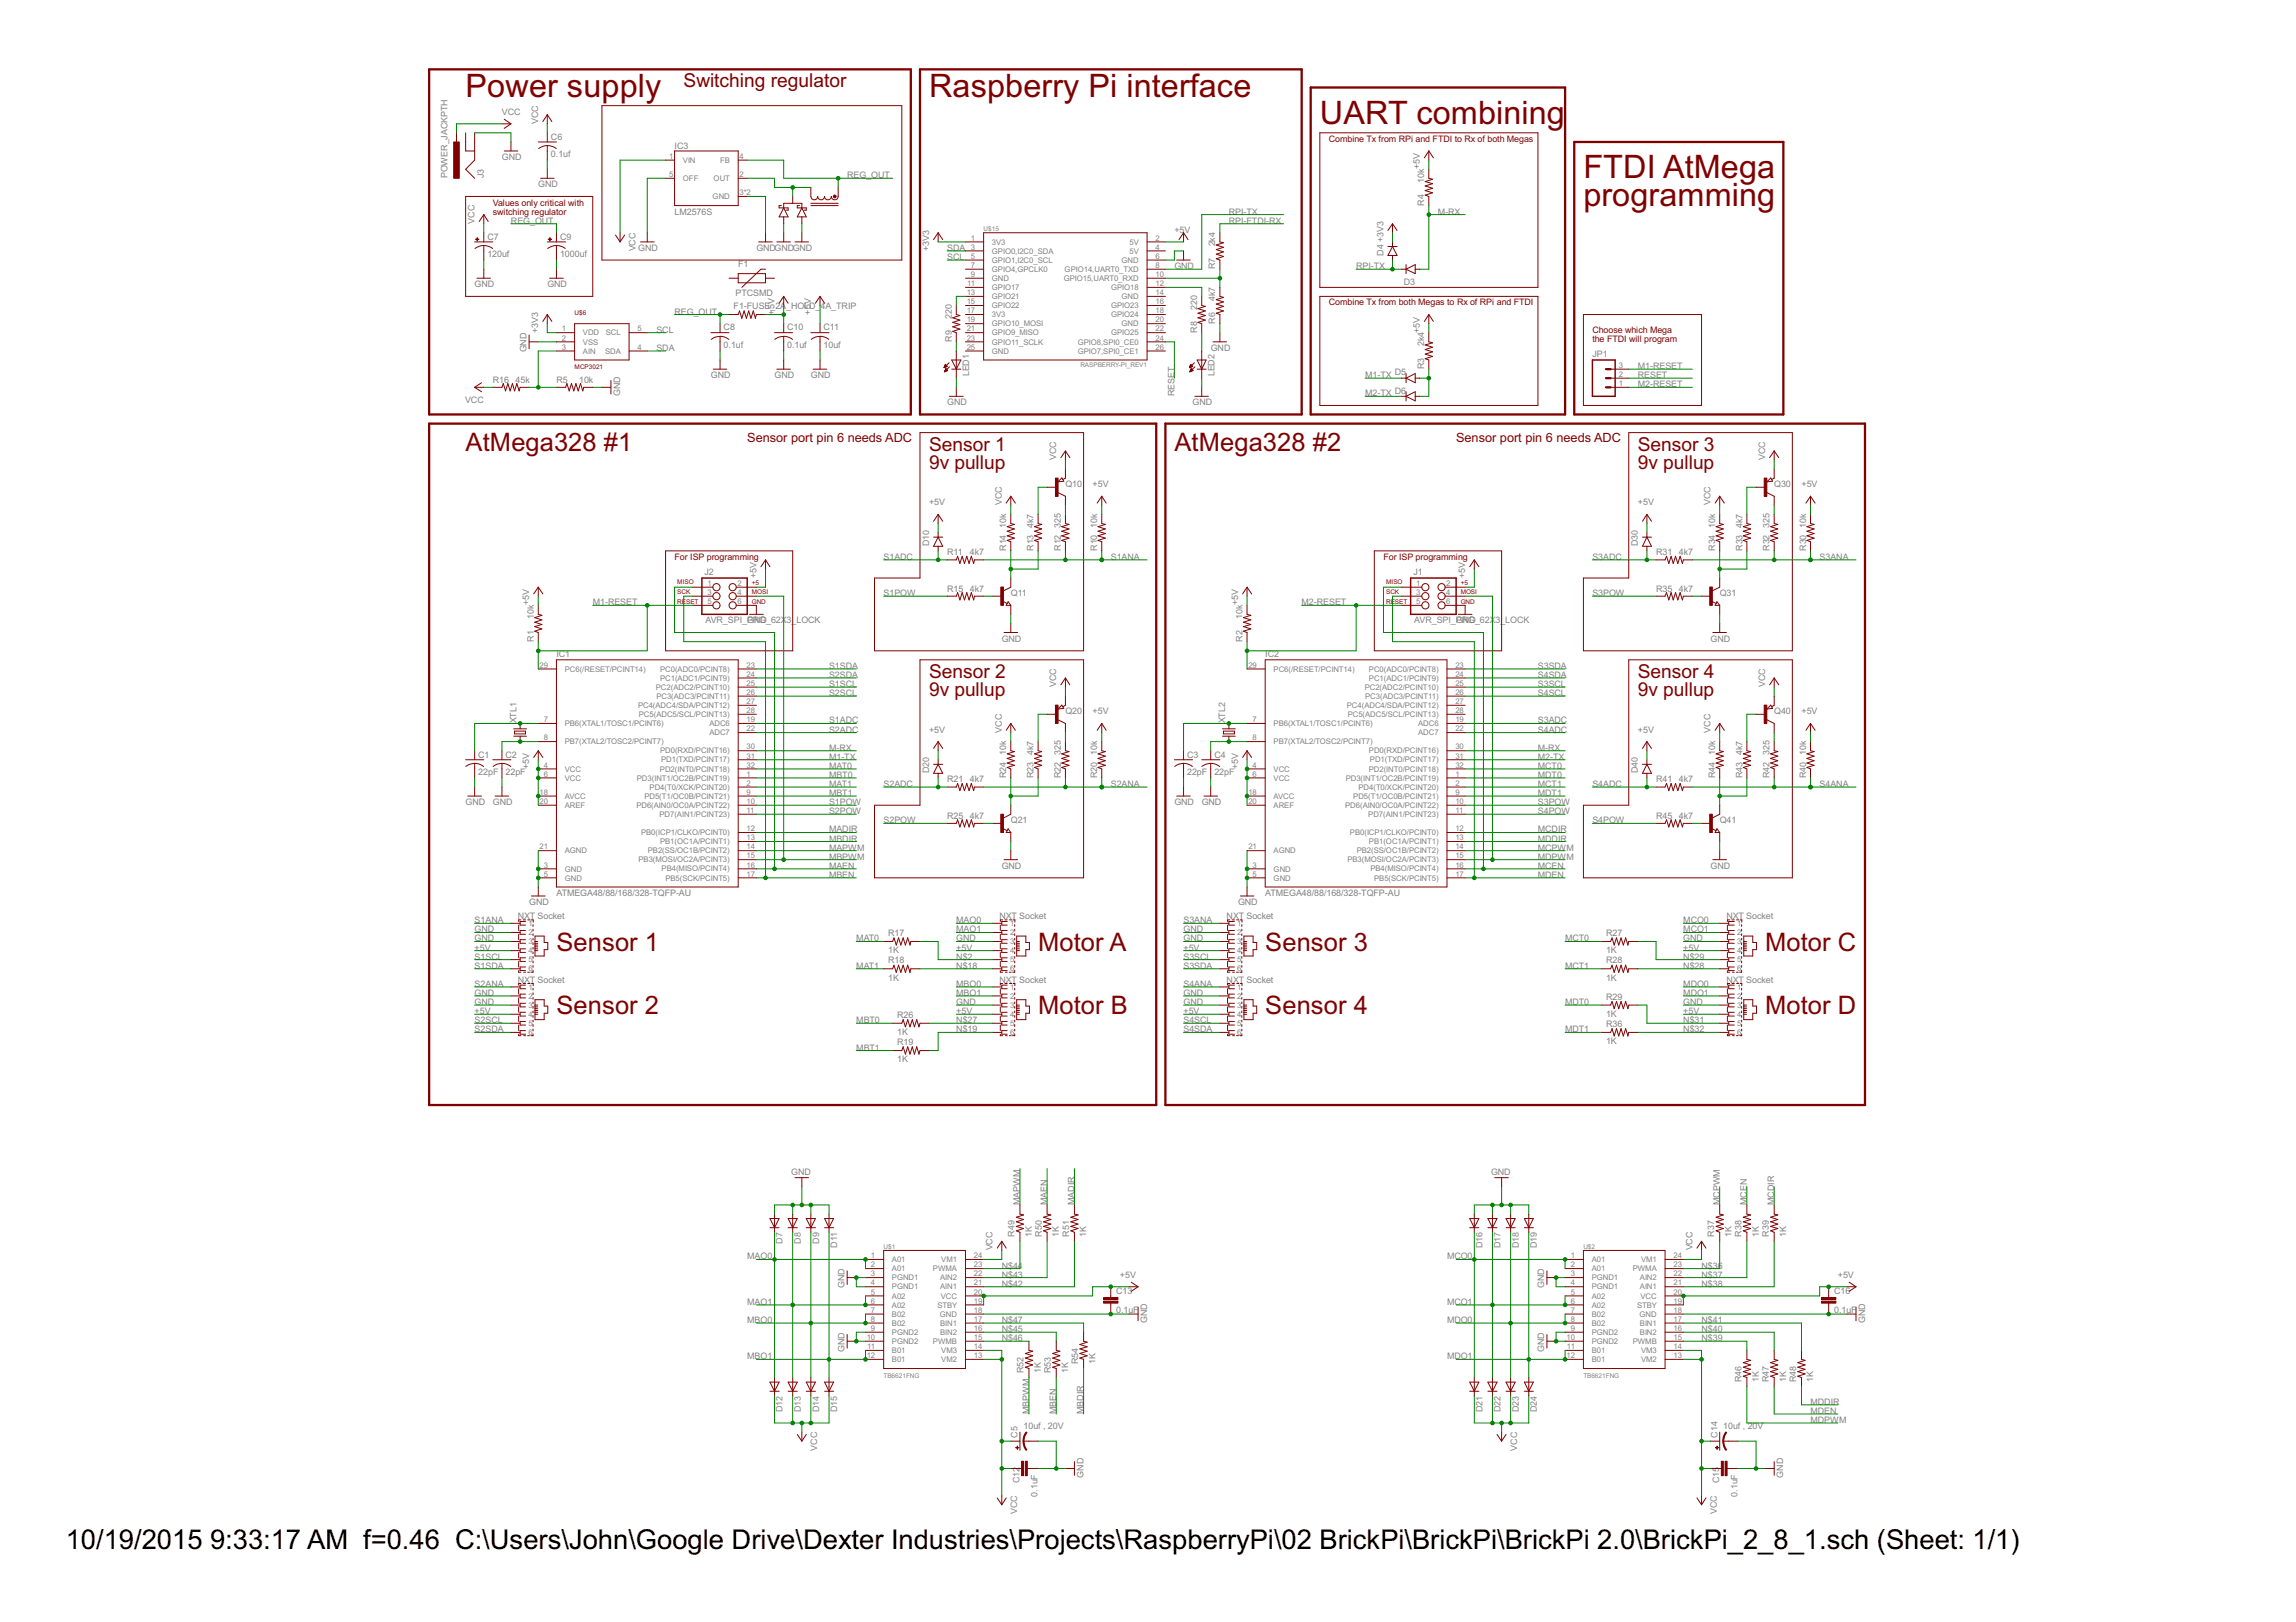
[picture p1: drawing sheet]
<svg xmlns="http://www.w3.org/2000/svg" width="297mm" height="210mm" viewBox="0 0 297 210" stroke-linecap="round" stroke-linejoin="round" font-family="sans-serif">
<defs><g id="words">
<g font-size="4.7" fill="#800000">
<text x="60.2" y="12.5">Power supply</text>
<text x="120.2" y="12.5">Raspberry Pi interface</text>
<text x="170.7" y="16">UART combining</text>
<text x="204.8" y="23.1">FTDI AtMega</text>
<text x="204.8" y="26.6">programming</text>
</g>
<g font-size="4">
<text x="8.5" y="200.4">10/19/2015</text>
<text x="27.2" y="200.4">9:33:17 AM f=0.46 C:\Users\John\Google Drive\Dexter Industries\Projects\RaspberryPi\02 BrickPi\BrickPi\BrickPi 2.0\BrickPi_2_8_1.sch (Sheet: 1/1)</text>
</g>
<g font-size="3.7" fill="#800000">
<text x="60.2" y="58.3">AtMega328 #1</text>
<text x="151.9" y="58.3">AtMega328 #2</text>
<text x="72" y="123">Sensor 1</text>
<text x="134.3" y="123">Motor A</text>
<text x="163.7" y="123">Sensor 3</text>
<text x="228.4" y="123">Motor C</text>
<text x="72" y="131.2">Sensor 2</text>
<text x="134.3" y="131.2">Motor B</text>
<text x="163.7" y="131.2">Sensor 4</text>
<text x="228.4" y="131.2">Motor D</text>
</g>
<g font-size="2.8" fill="#800000">
<text x="88.4" y="11.3">Switching regulator</text>
<text x="120.2" y="58.3">Sensor 1</text>
<text x="211.9" y="58.3">Sensor 3</text>
<text x="120.2" y="60.7">9v pullup</text>
<text x="211.9" y="60.7">9v pullup</text>
<text x="120.2" y="87.7">Sensor 2</text>
<text x="211.9" y="87.7">Sensor 4</text>
<text x="120.2" y="90.1">9v pullup</text>
<text x="211.9" y="90.1">9v pullup</text>
</g>
<g font-size="1.8" fill="#800000">
<text x="96.7" y="57.2">Sensor port pin 6 needs ADC</text>
<text x="188.4" y="57.2">Sensor port pin 6 needs ADC</text>
</g>
<g font-size="1.3" fill="#808080">
<text x="64.9" y="14.8">VCC</text>
<text x="69.6" y="16" transform="rotate(-90 69.6 16)">VCC</text>
<text x="57.9" y="23.1" transform="rotate(-90 57.9 23.1)">POWER_JACKPTH</text>
<text x="62.6" y="23.1" transform="rotate(-90 62.6 23.1)">J3</text>
<text x="64.9" y="20.7">GND</text>
<text x="71.3" y="20.3">0.1uf</text>
<text x="71.3" y="18.1">C6</text>
<text x="87.3" y="19.2">IC3</text>
<text x="109.6" y="23.1">REG_OUT</text>
<text x="183.7" y="21.9" transform="rotate(-90 183.7 21.9)">+5V</text>
<text x="184.3" y="23.7" transform="rotate(-90 184.3 23.7)">10k</text>
<text x="61.4" y="29" transform="rotate(-90 61.4 29)">VCC</text>
<text x="66.1" y="29">REG_OUT</text>
<text x="69.6" y="24.2">GND</text>
<text x="87.3" y="27.8">LM2576S</text>
<text x="159" y="29">RPI-FTDI-RX</text>
<text x="159" y="27.8">RPI-TX</text>
<text x="184.3" y="26.6" transform="rotate(-90 184.3 26.6)">R4</text>
<text x="186" y="27.8">M-RX</text>
<text x="63.1" y="33.2">120uf</text>
<text x="63.1" y="31">C7</text>
<text x="72.5" y="33.2">1000uf</text>
<text x="72.5" y="31">C9</text>
<text x="82.2" y="32.5" transform="rotate(-90 82.2 32.5)">VCC</text>
<text x="82.6" y="32.5">GND</text>
<text x="95.5" y="34.6">F1</text>
<text x="97.9" y="32.5">GNDGNDGND</text>
<text x="120.2" y="32.5" transform="rotate(-90 120.2 32.5)">+3V3</text>
<text x="122.5" y="33.7">SCL</text>
<text x="122.5" y="32.5">SDA</text>
<text x="151.9" y="34.8">GND</text>
<text x="151.9" y="30.1">+5V</text>
<text x="157.2" y="34.8" transform="rotate(-90 157.2 34.8)">R7</text>
<text x="157.2" y="31.9" transform="rotate(-90 157.2 31.9)">2k4</text>
<text x="175.4" y="34.8">RPI-TX</text>
<text x="179" y="33.1" transform="rotate(-90 179 33.1)">D4 +3V3</text>
<text x="61.4" y="37.2">GND</text>
<text x="70.8" y="37.2">GND</text>
<text x="87.3" y="40.7">REG_OUT</text>
<text x="94.9" y="40">F1-FUSE_2A_HOLD_</text>
<text x="95.1" y="38.4">PTCSMD</text>
<text x="100.2" y="40.7" transform="rotate(-90 100.2 40.7)">+5V</text>
<text x="104.9" y="40.7" transform="rotate(-90 104.9 40.7)">+5V</text>
<text x="106.2" y="40">4A_TRIP</text>
<text x="123.1" y="41.3" transform="rotate(-90 123.1 41.3)">220</text>
<text x="154.9" y="40.1" transform="rotate(-90 154.9 40.1)">220</text>
<text x="157.2" y="41.9" transform="rotate(-90 157.2 41.9)">R6</text>
<text x="157.2" y="38.9" transform="rotate(-90 157.2 38.9)">4k7</text>
<text x="181.6" y="36.8">D3</text>
<text x="68.1" y="45.6" transform="rotate(-90 68.1 45.6)">GND</text>
<text x="69.6" y="43.1" transform="rotate(-90 69.6 43.1)">+3V3</text>
<text x="84.9" y="43.1">SCL</text>
<text x="84.9" y="45.4">SDA</text>
<text x="93.6" y="45">0.1uf</text>
<text x="93.6" y="42.8">C8</text>
<text x="101.9" y="45">0.1uf</text>
<text x="101.9" y="42.8">C10</text>
<text x="106.6" y="45">10uf</text>
<text x="106.6" y="42.8">C11</text>
<text x="123.1" y="44.2" transform="rotate(-90 123.1 44.2)">R9</text>
<text x="154.9" y="43.1" transform="rotate(-90 154.9 43.1)">R8</text>
<text x="156.6" y="45.4">GND</text>
<text x="183.7" y="43.1" transform="rotate(-90 183.7 43.1)">+5V</text>
<text x="184.3" y="47.8" transform="rotate(-90 184.3 47.8)">R3</text>
<text x="184.3" y="44.8" transform="rotate(-90 184.3 44.8)">2k4</text>
<text x="206" y="46.2">JP1</text>
<text x="211.9" y="47.8">M1-RESET</text>
<text x="60.2" y="52.1">VCC</text>
<text x="63.8" y="49.5">R16</text>
<text x="66.7" y="49.5">45k</text>
<text x="72" y="49.5">R5</text>
<text x="74.9" y="49.5">10k</text>
<text x="80.2" y="51.3" transform="rotate(-90 80.2 51.3)">GND</text>
<text x="92" y="48.9">GND</text>
<text x="100.2" y="48.9">GND</text>
<text x="104.9" y="48.9">GND</text>
<text x="122.5" y="52.5">GND</text>
<text x="125.4" y="48.7" transform="rotate(-90 125.4 48.7)">LED1</text>
<text x="151.9" y="51.3" transform="rotate(-90 151.9 51.3)">RESET</text>
<text x="154.3" y="52.5">GND</text>
<text x="157.1" y="48.7" transform="rotate(-90 157.1 48.7)">LED2</text>
<text x="176.6" y="48.9">M1-TX</text>
<text x="176.6" y="51.3">M2-TX</text>
<text x="180.5" y="48.6">D5</text>
<text x="180.5" y="50.9">D6</text>
<text x="211.9" y="50.1">M2-RESET</text>
<text x="211.9" y="48.9">RESET</text>
<text x="136.7" y="59.5" transform="rotate(-90 136.7 59.5)">VCC</text>
<text x="228.4" y="59.5" transform="rotate(-90 228.4 59.5)">VCC</text>
<text x="120.2" y="65.4">+5V</text>
<text x="129.6" y="65.4" transform="rotate(-90 129.6 65.4)">VCC</text>
<text x="137.8" y="63">Q10</text>
<text x="141.4" y="63">+5V</text>
<text x="211.9" y="65.4">+5V</text>
<text x="221.3" y="65.4" transform="rotate(-90 221.3 65.4)">VCC</text>
<text x="229.5" y="63">Q30</text>
<text x="233.1" y="63">+5V</text>
<text x="120.2" y="70.7" transform="rotate(-90 120.2 70.7)">D10</text>
<text x="122.5" y="71.9">R11</text>
<text x="125.5" y="71.9">4k7</text>
<text x="130.2" y="71.3" transform="rotate(-90 130.2 71.3)">R14</text>
<text x="130.2" y="68.3" transform="rotate(-90 130.2 68.3)">10k</text>
<text x="133.7" y="71.3" transform="rotate(-90 133.7 71.3)">R13</text>
<text x="133.7" y="68.3" transform="rotate(-90 133.7 68.3)">4k7</text>
<text x="137.2" y="71.3" transform="rotate(-90 137.2 71.3)">R12</text>
<text x="137.2" y="68.3" transform="rotate(-90 137.2 68.3)">325</text>
<text x="141.9" y="71.3" transform="rotate(-90 141.9 71.3)">R10</text>
<text x="141.9" y="68.3" transform="rotate(-90 141.9 68.3)">10k</text>
<text x="211.9" y="70.7" transform="rotate(-90 211.9 70.7)">D30</text>
<text x="214.2" y="71.9">R31</text>
<text x="217.2" y="71.9">4k7</text>
<text x="221.9" y="71.3" transform="rotate(-90 221.9 71.3)">R34</text>
<text x="221.9" y="68.3" transform="rotate(-90 221.9 68.3)">10k</text>
<text x="225.4" y="71.3" transform="rotate(-90 225.4 71.3)">R33</text>
<text x="225.4" y="68.3" transform="rotate(-90 225.4 68.3)">4k7</text>
<text x="228.9" y="71.3" transform="rotate(-90 228.9 71.3)">R32</text>
<text x="228.9" y="68.3" transform="rotate(-90 228.9 68.3)">325</text>
<text x="233.6" y="71.3" transform="rotate(-90 233.6 71.3)">R30</text>
<text x="233.6" y="68.3" transform="rotate(-90 233.6 68.3)">10k</text>
<text x="91.2" y="74.5">J2</text>
<text x="97.9" y="74.8" transform="rotate(-90 97.9 74.8)">+5V</text>
<text x="114.3" y="77.2">S1POW</text>
<text x="114.3" y="72.5">S1ADC</text>
<text x="122.5" y="76.6">R15</text>
<text x="125.5" y="76.6">4k7</text>
<text x="130.8" y="77.2">Q11</text>
<text x="143.7" y="72.5">S1ANA</text>
<text x="182.9" y="74.5">J1</text>
<text x="189.6" y="74.8" transform="rotate(-90 189.6 74.8)">+5V</text>
<text x="206" y="72.5">S3ADC</text>
<text x="206" y="77.2">S3POW</text>
<text x="214.2" y="76.6">R35</text>
<text x="217.2" y="76.6">4k7</text>
<text x="222.5" y="77.2">Q31</text>
<text x="235.4" y="72.5">S3ANA</text>
<text x="68.5" y="78.3" transform="rotate(-90 68.5 78.3)">+5V</text>
<text x="69" y="83" transform="rotate(-90 69 83)">R1</text>
<text x="69" y="80.1" transform="rotate(-90 69 80.1)">10k</text>
<text x="76.7" y="78.3">M1-RESET</text>
<text x="91.3" y="80.7">AVR_SPI_PRG_62X3_LOCK</text>
<text x="96.7" y="80.7">GND</text>
<text x="129.6" y="83">GND</text>
<text x="160.2" y="78.3" transform="rotate(-90 160.2 78.3)">+5V</text>
<text x="160.8" y="83" transform="rotate(-90 160.8 83)">R2</text>
<text x="160.8" y="80.1" transform="rotate(-90 160.8 80.1)">10k</text>
<text x="168.4" y="78.3">M2-RESET</text>
<text x="183" y="80.7">AVR_SPI_PRG_62X3_LOCK</text>
<text x="188.4" y="80.7">GND</text>
<text x="221.3" y="83">GND</text>
<text x="72" y="85">IC1</text>
<text x="107.3" y="86.6">S1SDA</text>
<text x="107.3" y="88.9">S1SCL</text>
<text x="107.3" y="87.7">S2SDA</text>
<text x="136.7" y="88.9" transform="rotate(-90 136.7 88.9)">VCC</text>
<text x="163.7" y="85">IC2</text>
<text x="199" y="88.9">S3SCL</text>
<text x="199" y="86.6">S3SDA</text>
<text x="199" y="87.7">S4SDA</text>
<text x="228.4" y="88.9" transform="rotate(-90 228.4 88.9)">VCC</text>
<text x="66.8" y="93.6" transform="rotate(-90 66.8 93.6)">XTL1</text>
<text x="107.3" y="93.6">S1ADC</text>
<text x="107.3" y="94.8">S2ADC</text>
<text x="107.3" y="90.1">S2SCL</text>
<text x="120.2" y="94.8">+5V</text>
<text x="129.6" y="94.8" transform="rotate(-90 129.6 94.8)">VCC</text>
<text x="137.8" y="92.4">Q20</text>
<text x="141.4" y="92.4">+5V</text>
<text x="158.5" y="93.6" transform="rotate(-90 158.5 93.6)">XTL2</text>
<text x="199" y="93.6">S3ADC</text>
<text x="199" y="94.8">S4ADC</text>
<text x="199" y="90.1">S4SCL</text>
<text x="211.9" y="94.8">+5V</text>
<text x="221.3" y="94.8" transform="rotate(-90 221.3 94.8)">VCC</text>
<text x="229.5" y="92.4">Q40</text>
<text x="233.1" y="92.4">+5V</text>
<text x="61.9" y="100.3">22pF</text>
<text x="61.9" y="98">C1</text>
<text x="65.4" y="100.3">22pF</text>
<text x="65.4" y="98">C2</text>
<text x="68.5" y="99.5" transform="rotate(-90 68.5 99.5)">+5V</text>
<text x="107.3" y="99.5">MAT0</text>
<text x="107.3" y="101.9">MAT1</text>
<text x="107.3" y="100.7">MBT0</text>
<text x="107.3" y="98.3">M1-TX</text>
<text x="107.3" y="97.1">M-RX</text>
<text x="114.3" y="101.9">S2ADC</text>
<text x="120.2" y="100.1" transform="rotate(-90 120.2 100.1)">D20</text>
<text x="122.5" y="101.3">R21</text>
<text x="125.5" y="101.3">4k7</text>
<text x="130.2" y="100.7" transform="rotate(-90 130.2 100.7)">R24</text>
<text x="130.2" y="97.7" transform="rotate(-90 130.2 97.7)">10k</text>
<text x="133.7" y="100.7" transform="rotate(-90 133.7 100.7)">R23</text>
<text x="133.7" y="97.7" transform="rotate(-90 133.7 97.7)">4k7</text>
<text x="137.2" y="100.7" transform="rotate(-90 137.2 100.7)">R22</text>
<text x="137.2" y="97.7" transform="rotate(-90 137.2 97.7)">325</text>
<text x="141.9" y="100.7" transform="rotate(-90 141.9 100.7)">R20</text>
<text x="141.9" y="97.7" transform="rotate(-90 141.9 97.7)">10k</text>
<text x="143.7" y="101.9">S2ANA</text>
<text x="153.6" y="100.3">22pF</text>
<text x="153.6" y="98">C3</text>
<text x="157.1" y="100.3">22pF</text>
<text x="157.1" y="98">C4</text>
<text x="160.2" y="99.5" transform="rotate(-90 160.2 99.5)">+5V</text>
<text x="199" y="98.3">M2-TX</text>
<text x="199" y="97.1">M-RX</text>
<text x="199" y="99.5">MCT0</text>
<text x="199" y="100.7">MDT0</text>
<text x="199" y="101.9">MCT1</text>
<text x="206" y="101.9">S4ADC</text>
<text x="211.9" y="100.1" transform="rotate(-90 211.9 100.1)">D40</text>
<text x="214.2" y="101.3">R41</text>
<text x="217.2" y="101.3">4k7</text>
<text x="221.9" y="100.7" transform="rotate(-90 221.9 100.7)">R44</text>
<text x="221.9" y="97.7" transform="rotate(-90 221.9 97.7)">10k</text>
<text x="225.4" y="100.7" transform="rotate(-90 225.4 100.7)">R43</text>
<text x="225.4" y="97.7" transform="rotate(-90 225.4 97.7)">4k7</text>
<text x="228.9" y="100.7" transform="rotate(-90 228.9 100.7)">R42</text>
<text x="228.9" y="97.7" transform="rotate(-90 228.9 97.7)">325</text>
<text x="233.6" y="100.7" transform="rotate(-90 233.6 100.7)">R40</text>
<text x="233.6" y="97.7" transform="rotate(-90 233.6 97.7)">10k</text>
<text x="235.4" y="101.9">S4ANA</text>
<text x="60.2" y="104.2">GND</text>
<text x="63.8" y="104.2">GND</text>
<text x="107.3" y="103">MBT1</text>
<text x="107.3" y="104.2">S1POW</text>
<text x="107.3" y="107.7">MADIR</text>
<text x="107.3" y="105.4">S2POW</text>
<text x="114.3" y="106.6">S2POW</text>
<text x="122.5" y="106">R25</text>
<text x="125.5" y="106">4k7</text>
<text x="130.8" y="106.6">Q21</text>
<text x="151.9" y="104.2">GND</text>
<text x="155.5" y="104.2">GND</text>
<text x="199" y="104.2">S3POW</text>
<text x="199" y="105.4">S4POW</text>
<text x="199" y="107.7">MCDIR</text>
<text x="199" y="103">MDT1</text>
<text x="206" y="106.6">S4POW</text>
<text x="214.2" y="106">R45</text>
<text x="217.2" y="106">4k7</text>
<text x="222.5" y="106.6">Q41</text>
<text x="107.3" y="112.4">MAEN</text>
<text x="107.3" y="113.6">MBEN</text>
<text x="107.3" y="110.1">MAPWM</text>
<text x="107.3" y="111.3">MBPWM</text>
<text x="107.3" y="108.9">MBDIR</text>
<text x="129.6" y="112.4">GND</text>
<text x="199" y="112.4">MCEN</text>
<text x="199" y="113.6">MDEN</text>
<text x="199" y="110.1">MCPWM</text>
<text x="199" y="111.3">MDPWM</text>
<text x="199" y="108.9">MDDIR</text>
<text x="221.3" y="112.4">GND</text>
<text x="61.4" y="119.5">S1ANA</text>
<text x="67" y="118.9">NXT Socket</text>
<text x="68.5" y="117.1">GND</text>
<text x="72" y="116">ATMEGA48/88/168/328-TQFP-AU</text>
<text x="123.7" y="119.5">MAO0</text>
<text x="129.3" y="118.9">NXT Socket</text>
<text x="153.1" y="119.5">S3ANA</text>
<text x="158.7" y="118.9">NXT Socket</text>
<text x="160.2" y="117.1">GND</text>
<text x="163.7" y="116">ATMEGA48/88/168/328-TQFP-AU</text>
<text x="217.8" y="119.5">MCO0</text>
<text x="223.4" y="118.9">NXT Socket</text>
<text x="61.4" y="121.8">GND</text>
<text x="61.4" y="120.7">GND</text>
<text x="61.4" y="123">+5V</text>
<text x="61.4" y="125.4">S1SDA</text>
<text x="61.4" y="124.2">S1SCL</text>
<text x="110.8" y="121.8">MAT0</text>
<text x="110.8" y="125.4">MAT1</text>
<text x="114.9" y="123.4">1K</text>
<text x="114.9" y="121.1">R17</text>
<text x="114.9" y="124.7">R18</text>
<text x="123.7" y="121.8">GND</text>
<text x="123.7" y="123">+5V</text>
<text x="123.7" y="120.7">MAO1</text>
<text x="123.7" y="124.2">N$2</text>
<text x="123.7" y="125.4">N$18</text>
<text x="153.1" y="121.8">GND</text>
<text x="153.1" y="120.7">GND</text>
<text x="153.1" y="123">+5V</text>
<text x="153.1" y="124.2">S3SCL</text>
<text x="153.1" y="125.4">S3SDA</text>
<text x="202.5" y="121.8">MCT0</text>
<text x="202.5" y="125.4">MCT1</text>
<text x="207.8" y="123.4">1K</text>
<text x="207.8" y="121.1">R27</text>
<text x="207.8" y="124.7">R28</text>
<text x="217.8" y="121.8">GND</text>
<text x="217.8" y="123">+5V</text>
<text x="217.8" y="120.7">MCO1</text>
<text x="217.8" y="124.2">N$29</text>
<text x="217.8" y="125.4">N$28</text>
<text x="61.4" y="130.1">GND</text>
<text x="61.4" y="128.9">GND</text>
<text x="61.4" y="131.2">+5V</text>
<text x="61.4" y="127.7">S2ANA</text>
<text x="67" y="127.2">NXT Socket</text>
<text x="114.9" y="126.9">1K</text>
<text x="116.1" y="131.7">R26</text>
<text x="123.7" y="130.1">GND</text>
<text x="123.7" y="131.2">+5V</text>
<text x="123.7" y="127.7">MBO0</text>
<text x="123.7" y="128.9">MBO1</text>
<text x="129.3" y="127.2">NXT Socket</text>
<text x="153.1" y="130.1">GND</text>
<text x="153.1" y="128.9">GND</text>
<text x="153.1" y="131.2">+5V</text>
<text x="153.1" y="127.7">S4ANA</text>
<text x="158.7" y="127.2">NXT Socket</text>
<text x="202.5" y="130.1">MDT0</text>
<text x="207.8" y="126.9">1K</text>
<text x="207.8" y="131.6">1K</text>
<text x="207.8" y="129.4">R29</text>
<text x="217.8" y="130.1">GND</text>
<text x="217.8" y="131.2">+5V</text>
<text x="217.8" y="127.7">MDO0</text>
<text x="217.8" y="128.9">MDO1</text>
<text x="223.4" y="127.2">NXT Socket</text>
<text x="61.4" y="133.6">S2SDA</text>
<text x="61.4" y="132.4">S2SCL</text>
<text x="110.8" y="132.4">MBT0</text>
<text x="110.8" y="135.9">MBT1</text>
<text x="116.1" y="137.5">1K</text>
<text x="116.1" y="133.9">1K</text>
<text x="116.1" y="135.3">R19</text>
<text x="123.7" y="132.4">N$27</text>
<text x="123.7" y="133.6">N$19</text>
<text x="153.1" y="132.4">S4SCL</text>
<text x="153.1" y="133.6">S4SDA</text>
<text x="202.5" y="133.6">MDT1</text>
<text x="207.8" y="135.1">1K</text>
<text x="207.8" y="132.9">R36</text>
<text x="217.8" y="132.4">N$31</text>
<text x="217.8" y="133.6">N$32</text>
<text x="102.4" y="152.1">GND</text>
<text x="131.9" y="155.9" transform="rotate(-90 131.9 155.9)">MAPWM</text>
<text x="135.5" y="155.9" transform="rotate(-90 135.5 155.9)">MAEN</text>
<text x="139" y="155.9" transform="rotate(-90 139 155.9)">MADIR</text>
<text x="192.9" y="152.1">GND</text>
<text x="222.5" y="155.9" transform="rotate(-90 222.5 155.9)">MCPWM</text>
<text x="226" y="155.9" transform="rotate(-90 226 155.9)">MCEN</text>
<text x="229.5" y="155.9" transform="rotate(-90 229.5 155.9)">MCDIR</text>
<text x="101.3" y="160.9" transform="rotate(-90 101.3 160.9)">D7</text>
<text x="103.6" y="160.9" transform="rotate(-90 103.6 160.9)">D8</text>
<text x="106" y="160.9" transform="rotate(-90 106 160.9)">D9</text>
<text x="108.3" y="161.5" transform="rotate(-90 108.3 161.5)">D11</text>
<text x="128.4" y="161.8" transform="rotate(-90 128.4 161.8)">VCC</text>
<text x="131.3" y="160.1" transform="rotate(-90 131.3 160.1)">R49</text>
<text x="133.5" y="160.1" transform="rotate(-90 133.5 160.1)">1K</text>
<text x="134.8" y="160.1" transform="rotate(-90 134.8 160.1)">R50</text>
<text x="137" y="160.1" transform="rotate(-90 137 160.1)">1K</text>
<text x="138.3" y="160.1" transform="rotate(-90 138.3 160.1)">R51</text>
<text x="140.5" y="160.1" transform="rotate(-90 140.5 160.1)">1K</text>
<text x="191.8" y="161.6" transform="rotate(-90 191.8 161.6)">D16</text>
<text x="194.1" y="161.6" transform="rotate(-90 194.1 161.6)">D17</text>
<text x="196.5" y="161.6" transform="rotate(-90 196.5 161.6)">D18</text>
<text x="198.8" y="161.6" transform="rotate(-90 198.8 161.6)">D19</text>
<text x="219" y="161.8" transform="rotate(-90 219 161.8)">VCC</text>
<text x="221.8" y="160.1" transform="rotate(-90 221.8 160.1)">R37</text>
<text x="224" y="160.1" transform="rotate(-90 224 160.1)">1K</text>
<text x="225.3" y="160.1" transform="rotate(-90 225.3 160.1)">R38</text>
<text x="227.5" y="160.1" transform="rotate(-90 227.5 160.1)">1K</text>
<text x="228.8" y="160.1" transform="rotate(-90 228.8 160.1)">R39</text>
<text x="231.1" y="160.1" transform="rotate(-90 231.1 160.1)">1K</text>
<text x="96.7" y="163">MAO0</text>
<text x="109.3" y="166.7" transform="rotate(-90 109.3 166.7)">GND</text>
<text x="129.6" y="166.5">N$42</text>
<text x="129.6" y="165.3">N$43</text>
<text x="129.6" y="164.2">N$44</text>
<text x="144.4" y="167.5">C13</text>
<text x="144.9" y="165.3">+5V</text>
<text x="187.2" y="163">MCO0</text>
<text x="199.8" y="166.7" transform="rotate(-90 199.8 166.7)">GND</text>
<text x="220.1" y="164.2">N$36</text>
<text x="220.1" y="165.3">N$37</text>
<text x="220.1" y="166.5">N$38</text>
<text x="237.3" y="167.5">C16</text>
<text x="237.8" y="165.3">+5V</text>
<text x="96.7" y="168.9">MAO1</text>
<text x="96.7" y="171.2">MBO0</text>
<text x="129.6" y="172.4">N$45</text>
<text x="129.6" y="173.6">N$46</text>
<text x="129.6" y="171.2">N$47</text>
<text x="144.4" y="169.9">0.1uF</text>
<text x="148.4" y="171.2" transform="rotate(-90 148.4 171.2)">GND</text>
<text x="187.2" y="168.9">MCO1</text>
<text x="187.2" y="171.2">MDO0</text>
<text x="220.1" y="173.6">N$39</text>
<text x="220.1" y="172.4">N$40</text>
<text x="220.1" y="171.2">N$41</text>
<text x="237.3" y="169.9">0.1uF</text>
<text x="241.3" y="171.2" transform="rotate(-90 241.3 171.2)">GND</text>
<text x="96.7" y="175.9">MBO1</text>
<text x="109.3" y="174.9" transform="rotate(-90 109.3 174.9)">GND</text>
<text x="132.4" y="177.7" transform="rotate(-90 132.4 177.7)">R52</text>
<text x="134.7" y="177.7" transform="rotate(-90 134.7 177.7)">1K</text>
<text x="136" y="177.7" transform="rotate(-90 136 177.7)">R53</text>
<text x="138.2" y="177.7" transform="rotate(-90 138.2 177.7)">1K</text>
<text x="139.5" y="176.5" transform="rotate(-90 139.5 176.5)">R54</text>
<text x="141.7" y="176.5" transform="rotate(-90 141.7 176.5)">1K</text>
<text x="187.2" y="175.9">MDO1</text>
<text x="199.8" y="174.9" transform="rotate(-90 199.8 174.9)">GND</text>
<text x="225.3" y="178.9" transform="rotate(-90 225.3 178.9)">R46</text>
<text x="227.5" y="178.9" transform="rotate(-90 227.5 178.9)">1K</text>
<text x="228.8" y="178.9" transform="rotate(-90 228.8 178.9)">R47</text>
<text x="231.1" y="178.9" transform="rotate(-90 231.1 178.9)">1K</text>
<text x="232.4" y="178.9" transform="rotate(-90 232.4 178.9)">R48</text>
<text x="234.6" y="178.9" transform="rotate(-90 234.6 178.9)">1K</text>
<text x="101.3" y="182.7" transform="rotate(-90 101.3 182.7)">D12</text>
<text x="103.6" y="182.7" transform="rotate(-90 103.6 182.7)">D13</text>
<text x="106" y="182.7" transform="rotate(-90 106 182.7)">D14</text>
<text x="108.3" y="182.7" transform="rotate(-90 108.3 182.7)">D15</text>
<text x="132.4" y="184.9">10uf , 20V</text>
<text x="133.1" y="183" transform="rotate(-90 133.1 183)">MBPWM</text>
<text x="136.7" y="183" transform="rotate(-90 136.7 183)">MBEN</text>
<text x="140.2" y="183" transform="rotate(-90 140.2 183)">MBDIR</text>
<text x="191.8" y="182.7" transform="rotate(-90 191.8 182.7)">D21</text>
<text x="194.1" y="182.7" transform="rotate(-90 194.1 182.7)">D22</text>
<text x="196.5" y="182.7" transform="rotate(-90 196.5 182.7)">D23</text>
<text x="198.8" y="182.7" transform="rotate(-90 198.8 182.7)">D24</text>
<text x="222.9" y="184.9">10uf , 20V</text>
<text x="234.2" y="183">MDEN</text>
<text x="234.2" y="184.2">MDPWM</text>
<text x="234.2" y="181.8">MDDIR</text>
<text x="105.7" y="187.7" transform="rotate(-90 105.7 187.7)">VCC</text>
<text x="131.7" y="186" transform="rotate(-90 131.7 186)">C5</text>
<text x="131.9" y="191.9" transform="rotate(-90 131.9 191.9)">C12</text>
<text x="140.2" y="191.2" transform="rotate(-90 140.2 191.2)">GND</text>
<text x="196.3" y="187.7" transform="rotate(-90 196.3 187.7)">VCC</text>
<text x="222.2" y="186" transform="rotate(-90 222.2 186)">C14</text>
<text x="222.4" y="191.9" transform="rotate(-90 222.4 191.9)">C15</text>
<text x="230.7" y="191.2" transform="rotate(-90 230.7 191.2)">GND</text>
<text x="131.6" y="196" transform="rotate(-90 131.6 196)">VCC</text>
<text x="134.2" y="193.7" transform="rotate(-90 134.2 193.7)">0.1uF</text>
<text x="222.1" y="196" transform="rotate(-90 222.1 196)">VCC</text>
<text x="224.8" y="193.7" transform="rotate(-90 224.8 193.7)">0.1uF</text>
</g>
<g font-size="1.3" fill="#800000">
<text x="171.9" y="18.4">Combine Tx from RPi and FTDI to Rx of both Megas</text>
<text x="63.8" y="26.6">Values only critical with</text>
<text x="63.8" y="27.8">switching regulator</text>
<text x="171.9" y="39.5">Combine Tx from both Megas to Rx of RPi and FTDI</text>
<text x="206" y="43.1">Choose which Mega</text>
<text x="206" y="44.2">the FTDI will program</text>
<text x="87.3" y="72.5">For ISP programming</text>
<text x="179" y="72.5">For ISP programming</text>
</g>
<g font-size="1.1" fill="#808080">
<text x="86.6" y="20.6">1</text>
<text x="86.6" y="22.9">5</text>
<text x="88.4" y="21.1">VIN</text>
<text x="88.4" y="23.4">OFF</text>
<text x="92.3" y="23.4">OUT</text>
<text x="93.2" y="21.1">FB</text>
<text x="95.7" y="20.6">4</text>
<text x="95.7" y="22.9">2</text>
<text x="92.2" y="25.8">GND</text>
<text x="95.7" y="25.3">3*2</text>
<text x="125.6" y="31.1">1</text>
<text x="125.6" y="32.3">3</text>
<text x="125.6" y="33.5">5</text>
<text x="125.6" y="34.7">7</text>
<text x="125.6" y="35.8">9</text>
<text x="128.3" y="31.7">3V3</text>
<text x="128.3" y="32.8">GPIO0,I2C0_SDA</text>
<text x="128.3" y="34">GPIO1,I2C0_SCL</text>
<text x="128.3" y="35.2">GPIO4,GPCLK0</text>
<text x="137.7" y="35.2">GPIO14,UART0_TXD</text>
<text x="145.1" y="34">GND</text>
<text x="146.1" y="31.6">5V</text>
<text x="146.1" y="32.8">5V</text>
<text x="149.5" y="31.1">2</text>
<text x="149.5" y="32.3">4</text>
<text x="149.5" y="33.5">6</text>
<text x="149.5" y="34.7">8</text>
<text x="149.5" y="35.8">10</text>
<text x="125.1" y="38.2">13</text>
<text x="125.1" y="39.4">15</text>
<text x="125.1" y="40.5">17</text>
<text x="125.1" y="41.7">19</text>
<text x="125.1" y="37">11</text>
<text x="128.3" y="36.4">GND</text>
<text x="128.3" y="37.5">GPIO17</text>
<text x="128.3" y="38.7">GPIO21</text>
<text x="128.3" y="39.9">GPIO22</text>
<text x="128.3" y="41.1">3V3</text>
<text x="137.6" y="36.4">GPIO15,UART0_RXD</text>
<text x="143.7" y="37.5">GPIO18</text>
<text x="143.7" y="39.9">GPIO23</text>
<text x="143.7" y="41.1">GPIO24</text>
<text x="145.1" y="38.7">GND</text>
<text x="149.5" y="37">12</text>
<text x="149.5" y="38.2">14</text>
<text x="149.5" y="39.4">16</text>
<text x="149.5" y="40.5">18</text>
<text x="149.5" y="41.7">20</text>
<text x="72.7" y="42.9">1</text>
<text x="72.7" y="44.1">2</text>
<text x="72.7" y="45.2">3</text>
<text x="75.4" y="43.4">VDD</text>
<text x="75.4" y="44.6">VSS</text>
<text x="75.4" y="45.8">AIN</text>
<text x="78.3" y="45.8">SDA</text>
<text x="78.4" y="43.4">SCL</text>
<text x="82.5" y="42.9">5</text>
<text x="82.5" y="45.2">4</text>
<text x="125.1" y="42.9">21</text>
<text x="125.1" y="44.1">23</text>
<text x="125.1" y="45.2">25</text>
<text x="128.3" y="42.2">GPIO10_MOSI</text>
<text x="128.3" y="43.4">GPIO9_MISO</text>
<text x="128.3" y="44.6">GPIO11_SCLK</text>
<text x="128.3" y="45.8">GND</text>
<text x="139.4" y="44.6">GPIO8,SPI0_CE0</text>
<text x="139.4" y="45.8">GPIO7,SPI0_CE1</text>
<text x="143.7" y="43.4">GPIO25</text>
<text x="145.1" y="42.2">GND</text>
<text x="149.5" y="42.9">22</text>
<text x="149.5" y="44.1">24</text>
<text x="149.5" y="45.2">26</text>
<text x="209.5" y="47.6">3</text>
<text x="209.5" y="50">1</text>
<text x="209.5" y="48.8">2</text>
<text x="91.5" y="75.8">1</text>
<text x="91.5" y="77">3</text>
<text x="95.4" y="75.8">2</text>
<text x="95.4" y="77">4</text>
<text x="183.2" y="75.8">1</text>
<text x="183.2" y="77">3</text>
<text x="187.1" y="75.8">2</text>
<text x="187.1" y="77">4</text>
<text x="91.5" y="78.2">5</text>
<text x="95.4" y="78.2">6</text>
<text x="183.2" y="78.2">5</text>
<text x="187.1" y="78.2">6</text>
<text x="69.8" y="86.4">29</text>
<text x="73.1" y="86.9">PC6(/RESET/PCINT14)</text>
<text x="84.9" y="89.3">PC2(ADC2/PCINT10)</text>
<text x="85.4" y="86.9">PC0(ADC0/PCINT8)</text>
<text x="85.4" y="88.1">PC1(ADC1/PCINT9)</text>
<text x="96.6" y="86.4">23</text>
<text x="96.6" y="87.6">24</text>
<text x="96.6" y="88.8">25</text>
<text x="96.6" y="89.9">26</text>
<text x="161.5" y="86.4">29</text>
<text x="164.8" y="86.9">PC6(/RESET/PCINT14)</text>
<text x="176.6" y="89.3">PC2(ADC2/PCINT10)</text>
<text x="177.1" y="86.9">PC0(ADC0/PCINT8)</text>
<text x="177.1" y="88.1">PC1(ADC1/PCINT9)</text>
<text x="188.3" y="86.4">23</text>
<text x="188.3" y="87.6">24</text>
<text x="188.3" y="88.8">25</text>
<text x="188.3" y="89.9">26</text>
<text x="70.4" y="93.5">7</text>
<text x="70.4" y="95.8">8</text>
<text x="73.1" y="94">PB6(XTAL1/TOSC1/PCINT6)</text>
<text x="82.5" y="91.6">PC4(ADC4/SDA/PCINT12)</text>
<text x="82.7" y="92.8">PC5(ADC5/SCL/PCINT13)</text>
<text x="84.9" y="90.4">PC3(ADC3/PCINT11)</text>
<text x="91.8" y="94">ADC6</text>
<text x="91.8" y="95.1">ADC7</text>
<text x="96.6" y="93.5">19</text>
<text x="96.6" y="94.6">22</text>
<text x="96.6" y="91.1">27</text>
<text x="96.6" y="92.3">28</text>
<text x="162.1" y="93.5">7</text>
<text x="162.1" y="95.8">8</text>
<text x="164.8" y="94">PB6(XTAL1/TOSC1/PCINT6)</text>
<text x="174.3" y="91.6">PC4(ADC4/SDA/PCINT12)</text>
<text x="174.4" y="92.8">PC5(ADC5/SCL/PCINT13)</text>
<text x="176.6" y="90.4">PC3(ADC3/PCINT11)</text>
<text x="183.5" y="94">ADC6</text>
<text x="183.5" y="95.1">ADC7</text>
<text x="188.3" y="93.5">19</text>
<text x="188.3" y="94.6">22</text>
<text x="188.3" y="91.1">27</text>
<text x="188.3" y="92.3">28</text>
<text x="70.4" y="99.3">4</text>
<text x="70.4" y="100.5">6</text>
<text x="73.1" y="96.3">PB7(XTAL2/TOSC2/PCINT7)</text>
<text x="73.1" y="99.9">VCC</text>
<text x="73.1" y="101">VCC</text>
<text x="82.4" y="101">PD3(INT1/OC2B/PCINT19)</text>
<text x="85.4" y="99.8">PD2(INT0/PCINT18)</text>
<text x="85.4" y="97.5">PD0(RXD/PCINT16)</text>
<text x="85.5" y="98.7">PD1(TXD/PCINT17)</text>
<text x="96.6" y="97">30</text>
<text x="96.6" y="98.2">31</text>
<text x="96.6" y="99.3">32</text>
<text x="96.6" y="100.5">1</text>
<text x="96.6" y="101.7">2</text>
<text x="162.1" y="99.3">4</text>
<text x="162.1" y="100.5">6</text>
<text x="164.8" y="96.3">PB7(XTAL2/TOSC2/PCINT7)</text>
<text x="164.8" y="99.9">VCC</text>
<text x="164.8" y="101">VCC</text>
<text x="174.1" y="101">PD3(INT1/OC2B/PCINT19)</text>
<text x="177.1" y="99.8">PD2(INT0/PCINT18)</text>
<text x="177.1" y="97.5">PD0(RXD/PCINT16)</text>
<text x="177.2" y="98.7">PD1(TXD/PCINT17)</text>
<text x="188.3" y="97">30</text>
<text x="188.3" y="98.2">31</text>
<text x="188.3" y="99.3">32</text>
<text x="188.3" y="100.5">1</text>
<text x="188.3" y="101.7">2</text>
<text x="69.8" y="104">20</text>
<text x="69.8" y="102.9">18</text>
<text x="73.1" y="104.6">AREF</text>
<text x="73.1" y="103.4">AVCC</text>
<text x="82.3" y="104.5">PD6(AIN0/OC0A/PCINT22)</text>
<text x="83.4" y="103.4">PD5(T1/OC0B/PCINT21)</text>
<text x="84" y="102.2">PD4(T0/XCK/PCINT20)</text>
<text x="85.3" y="105.7">PD7(AIN1/PCINT23)</text>
<text x="96.6" y="107.6">12</text>
<text x="96.6" y="102.9">9</text>
<text x="96.6" y="104">10</text>
<text x="96.6" y="105.2">11</text>
<text x="161.5" y="104">20</text>
<text x="161.5" y="102.9">18</text>
<text x="164.8" y="104.6">AREF</text>
<text x="164.8" y="103.4">AVCC</text>
<text x="174" y="104.5">PD6(AIN0/OC0A/PCINT22)</text>
<text x="175.1" y="103.4">PD5(T1/OC0B/PCINT21)</text>
<text x="175.8" y="102.2">PD4(T0/XCK/PCINT20)</text>
<text x="177" y="105.7">PD7(AIN1/PCINT23)</text>
<text x="188.3" y="107.6">12</text>
<text x="188.3" y="102.9">9</text>
<text x="188.3" y="104">10</text>
<text x="188.3" y="105.2">11</text>
<text x="69.8" y="109.9">21</text>
<text x="70.4" y="112.3">3</text>
<text x="70.4" y="113.4">5</text>
<text x="73.1" y="110.4">AGND</text>
<text x="73.1" y="112.8">GND</text>
<text x="73.1" y="114">GND</text>
<text x="82.6" y="111.6">PB3(MOSI/OC2A/PCINT3)</text>
<text x="82.9" y="108.1">PB0(ICP1/CLKO/PCINT0)</text>
<text x="83.8" y="110.4">PB2(SS/OC1B/PCINT2)</text>
<text x="85.4" y="109.3">PB1(OC1A/PCINT1)</text>
<text x="85.6" y="112.8">PB4(MISO/PCINT4)</text>
<text x="86.1" y="114">PB5(SCK/PCINT5)</text>
<text x="96.6" y="108.7">13</text>
<text x="96.6" y="109.9">14</text>
<text x="96.6" y="111.1">15</text>
<text x="96.6" y="112.3">16</text>
<text x="96.6" y="113.4">17</text>
<text x="161.5" y="109.9">21</text>
<text x="162.1" y="112.3">3</text>
<text x="162.1" y="113.4">5</text>
<text x="164.8" y="110.4">AGND</text>
<text x="164.8" y="112.8">GND</text>
<text x="164.8" y="114">GND</text>
<text x="174.3" y="111.6">PB3(MOSI/OC2A/PCINT3)</text>
<text x="174.7" y="108.1">PB0(ICP1/CLKO/PCINT0)</text>
<text x="175.5" y="110.4">PB2(SS/OC1B/PCINT2)</text>
<text x="177.1" y="109.3">PB1(OC1A/PCINT1)</text>
<text x="177.3" y="112.8">PB4(MISO/PCINT4)</text>
<text x="177.8" y="114">PB5(SCK/PCINT5)</text>
<text x="188.3" y="108.7">13</text>
<text x="188.3" y="109.9">14</text>
<text x="188.3" y="111.1">15</text>
<text x="188.3" y="112.3">16</text>
<text x="188.3" y="113.4">17</text>
<text x="68.4" y="119.8">1</text>
<text x="130.7" y="119.8">1</text>
<text x="160.1" y="119.8">1</text>
<text x="224.7" y="119.8">1</text>
<text x="68.4" y="121">2</text>
<text x="68.4" y="122.2">3</text>
<text x="68.4" y="123.4">4</text>
<text x="68.4" y="124.5">5</text>
<text x="68.4" y="125.7">6</text>
<text x="130.7" y="121">2</text>
<text x="130.7" y="122.2">3</text>
<text x="130.7" y="123.4">4</text>
<text x="130.7" y="124.5">5</text>
<text x="130.7" y="125.7">6</text>
<text x="160.1" y="121">2</text>
<text x="160.1" y="122.2">3</text>
<text x="160.1" y="123.4">4</text>
<text x="160.1" y="124.5">5</text>
<text x="160.1" y="125.7">6</text>
<text x="224.7" y="121">2</text>
<text x="224.7" y="122.2">3</text>
<text x="224.7" y="123.4">4</text>
<text x="224.7" y="124.5">5</text>
<text x="224.7" y="125.7">6</text>
<text x="68.4" y="128.1">1</text>
<text x="68.4" y="129.2">2</text>
<text x="68.4" y="130.4">3</text>
<text x="68.4" y="131.6">4</text>
<text x="130.7" y="128.1">1</text>
<text x="130.7" y="129.2">2</text>
<text x="130.7" y="130.4">3</text>
<text x="130.7" y="131.6">4</text>
<text x="160.1" y="128.1">1</text>
<text x="160.1" y="129.2">2</text>
<text x="160.1" y="130.4">3</text>
<text x="160.1" y="131.6">4</text>
<text x="224.7" y="128.1">1</text>
<text x="224.7" y="129.2">2</text>
<text x="224.7" y="130.4">3</text>
<text x="224.7" y="131.6">4</text>
<text x="68.4" y="132.8">5</text>
<text x="68.4" y="133.9">6</text>
<text x="130.7" y="132.8">5</text>
<text x="130.7" y="133.9">6</text>
<text x="160.1" y="132.8">5</text>
<text x="160.1" y="133.9">6</text>
<text x="224.7" y="132.8">5</text>
<text x="224.7" y="133.9">6</text>
<text x="112.7" y="162.8">1</text>
<text x="112.7" y="164">2</text>
<text x="112.7" y="165.2">3</text>
<text x="112.7" y="166.4">4</text>
<text x="112.7" y="167.5">5</text>
<text x="115.4" y="163.3">A01</text>
<text x="115.4" y="164.5">A01</text>
<text x="115.4" y="165.7">PGND1</text>
<text x="115.4" y="166.9">PGND1</text>
<text x="120.7" y="164.5">PWMA</text>
<text x="121.6" y="166.9">AIN1</text>
<text x="121.6" y="165.7">AIN2</text>
<text x="121.8" y="163.3">VM1</text>
<text x="126" y="167.5">20</text>
<text x="126" y="166.4">21</text>
<text x="126" y="165.2">22</text>
<text x="126" y="164">23</text>
<text x="126" y="162.8">24</text>
<text x="203.2" y="162.8">1</text>
<text x="203.2" y="164">2</text>
<text x="203.2" y="165.2">3</text>
<text x="203.2" y="166.4">4</text>
<text x="203.2" y="167.5">5</text>
<text x="205.9" y="163.3">A01</text>
<text x="205.9" y="164.5">A01</text>
<text x="205.9" y="165.7">PGND1</text>
<text x="205.9" y="166.9">PGND1</text>
<text x="211.2" y="164.5">PWMA</text>
<text x="212.2" y="166.9">AIN1</text>
<text x="212.2" y="165.7">AIN2</text>
<text x="212.3" y="163.3">VM1</text>
<text x="216.5" y="167.5">20</text>
<text x="216.5" y="166.4">21</text>
<text x="216.5" y="165.2">22</text>
<text x="216.5" y="164">23</text>
<text x="216.5" y="162.8">24</text>
<text x="112.1" y="173.4">10</text>
<text x="112.7" y="168.7">6</text>
<text x="112.7" y="169.9">7</text>
<text x="112.7" y="171.1">8</text>
<text x="112.7" y="172.2">9</text>
<text x="115.4" y="168">A02</text>
<text x="115.4" y="169.2">A02</text>
<text x="115.4" y="170.4">B02</text>
<text x="115.4" y="171.6">B02</text>
<text x="115.4" y="172.7">PGND2</text>
<text x="115.4" y="173.9">PGND2</text>
<text x="120.7" y="173.9">PWMB</text>
<text x="121.3" y="169.2">STBY</text>
<text x="121.6" y="170.4">GND</text>
<text x="121.6" y="172.7">BIN2</text>
<text x="121.6" y="171.6">BIN1</text>
<text x="121.7" y="168">VCC</text>
<text x="126" y="173.4">15</text>
<text x="126" y="172.2">16</text>
<text x="126" y="171.1">17</text>
<text x="126" y="169.9">18</text>
<text x="126" y="168.7">19</text>
<text x="202.7" y="173.4">10</text>
<text x="203.2" y="168.7">6</text>
<text x="203.2" y="169.9">7</text>
<text x="203.2" y="171.1">8</text>
<text x="203.2" y="172.2">9</text>
<text x="205.9" y="168">A02</text>
<text x="205.9" y="169.2">A02</text>
<text x="205.9" y="170.4">B02</text>
<text x="205.9" y="171.6">B02</text>
<text x="205.9" y="172.7">PGND2</text>
<text x="205.9" y="173.9">PGND2</text>
<text x="211.2" y="173.9">PWMB</text>
<text x="211.8" y="169.2">STBY</text>
<text x="212.1" y="170.4">GND</text>
<text x="212.2" y="172.7">BIN2</text>
<text x="212.2" y="171.6">BIN1</text>
<text x="212.2" y="168">VCC</text>
<text x="216.5" y="173.4">15</text>
<text x="216.5" y="172.2">16</text>
<text x="216.5" y="171.1">17</text>
<text x="216.5" y="169.9">18</text>
<text x="216.5" y="168.7">19</text>
<text x="112.1" y="175.8">12</text>
<text x="112.2" y="174.6">11</text>
<text x="115.4" y="175.1">B01</text>
<text x="115.4" y="176.3">B01</text>
<text x="121.8" y="176.3">VM2</text>
<text x="121.8" y="175.1">VM3</text>
<text x="126" y="175.8">13</text>
<text x="126" y="174.6">14</text>
<text x="202.7" y="175.8">12</text>
<text x="202.7" y="174.6">11</text>
<text x="205.9" y="175.1">B01</text>
<text x="205.9" y="176.3">B01</text>
<text x="212.3" y="176.3">VM2</text>
<text x="212.3" y="175.1">VM3</text>
<text x="216.5" y="175.8">13</text>
<text x="216.5" y="174.6">14</text>
</g>
<g font-size=".9" fill="#808080">
<text x="127.2" y="29.9">U$15</text>
<text x="139.8" y="47.5">RASPBERRY-PI_REV1</text>
<text x="114.3" y="161.6">U$1</text>
<text x="204.8" y="161.6">U$2</text>
<text x="114.3" y="178.3">TB6621FNG</text>
<text x="204.8" y="178.3">TB6621FNG</text>
</g>
<g font-size=".9" fill="#800000">
<text x="74.3" y="40.7">U$6</text>
<text x="74.3" y="47.8">MCP3021</text>
<text x="87.6" y="76.9">SCK</text>
<text x="87.6" y="75.6">MISO</text>
<text x="97.3" y="76.9">MOSI</text>
<text x="97.3" y="75.7">+5</text>
<text x="179.3" y="76.9">SCK</text>
<text x="179.3" y="75.6">MISO</text>
<text x="189" y="76.9">MOSI</text>
<text x="189" y="75.7">+5</text>
<text x="87.6" y="78.1">RESET</text>
<text x="97.3" y="78.1">GND</text>
<text x="179.3" y="78.1">RESET</text>
<text x="189" y="78.1">GND</text>
</g>
</g></defs>
<g fill="none" stroke="#800000" stroke-width=".13">
<path d="M59.1 17.2v1.2M60.2 17.2v2.3h1.2M61.4 17.2v3.5l-1.2 1.2 1.2 1.2M64.9 16h1.2M65.2 15.4l.9 .6M65.2 19.5h1.8M66.1 16l-.9 .6M66.1 18.4v1.1M69.6 18.4h2.4M70.8 18.8l.6 .1 .6 .3M70.8 18.8l-.6 .1-.5 .3M70.8 14.8v1.2"/>
<path d="M70.8 17.2v1.2M70.8 18.8v1.9M70.8 14.8l.6 .9M70.8 14.8l-.6 .9M77.9 13.7h38.8v20h-38.8zM87.3 19.5h8.2v7.1h-8.2zM170.8 17.2h28.2v20h-28.2zM184.8 19.5l.6 .9M184.8 19.5l-.5 .9M184.8 19.5v1.2M60.2 25.4h16.5v13h-16.5zM61.4 31.3h2.4"/>
<path d="M61.7 36h1.8M62.6 31.8l.6 .1 .5 .3M62.6 31.8l-.6 .1-.6 .3M62.6 27.8v1.2M62.6 30.1v1.2M62.6 31.8v1.9M62.6 34.8v1.2M62.6 27.8l.6 .9M62.6 27.8l-.6 .9M69.9 23.1h1.8M70.8 31.3h2.4M70.8 21.9v1.2"/>
<path d="M71.1 36h1.8M72 31.8l.6 .1 .5 .3M72 31.8l-.6 .1-.6 .3M72 30.1v1.2M72 31.8v1.9M72 34.8v1.2M79.6 30.4l.6 .9M80.2 30.1v1.2M80.8 30.4l-.6 .9M82.9 31.3h1.7M83.7 30.1v1.2M86.1 23.1h1.2"/>
<path d="M86.1 20.7h1.2M94.3 36h1.2M95.5 25.4h1.2M95.5 35.4h3.5v1.2h-3.5zM95.5 23.1h1.2M95.5 20.7h1.2M98.1 31.3h1.8M99 30.1v1.2M99 34.8h-.6l-2.4 2.4M99 36h1.2M100.5 31.3h1.8M101.1 26.6h-.3v.3h1.2v.3h-.3"/>
<path d="M101.4 38.4l.6 .8M101.4 38.4l-.6 .8M101.4 26.9v-.6h2.3v.6M101.4 28.1v.9M101.4 30.1v1.2M101.4 38.4v1.1M101.4 26.9l.6 1.2h-1.2zM102.6 25.4v.9M102.8 31.3h1.8M103.4 26.6h-.3v.3h1.2v.3h-.3M103.7 26.9l.6 1.2h-1.2zM103.7 28.1v.9"/>
<path d="M103.7 30.1v1.2M104.9 24.3v1.1a.44 .44 0 0 0 .4 .5 .44 .44 0 0 0 .5-.5 .44 .44 0 0 0 .4 .5 .44 .44 0 0 0 .5-.5 .43 .43 0 0 0 .4 .5 .43 .43 0 0 0 .4-.5 .44 .44 0 0 0 .5 .5 .44 .44 0 0 0 .4-.5v-1.1M104.9 26.3h3.5M104.9 26.6h3.5M106.1 38.4v1.1M106.1 38.4l.6 .8M106.1 38.4l-.6 .8M121.4 30.1v1.2M121.4 30.1l.6 .9M121.4 30.1l-.6 .9M123.7 39.5v1.2l.5 .1-.9 .3 .9 .3-.9 .3 .9 .3-.9 .3 .9 .3-.9 .3 .4 .2v1.1M124.9 37.2h2.4"/>
<path d="M124.9 38.4h2.4M124.9 33.7h2.4M124.9 34.8h2.4M124.9 31.3h2.4M124.9 36h2.4M124.9 32.5h2.4M124.9 39.5h2.4M127.3 30.1h21.1v16.5h-21.1zM148.4 37.2h2.4M148.4 38.4h2.4M148.4 33.7h2.4M148.4 34.8h2.4"/>
<path d="M148.4 31.3h2.4M148.4 36h2.4M148.4 32.5h2.4M148.4 39.5h2.4M152.2 33.7h1.8M153.1 30.1v1.2M153.1 32.5v1.2M153.1 30.1l.6 .9M153.1 30.1l-.6 .9M155.5 38.4v1.1l.4 .1-.9 .3 .9 .3-.9 .3 .9 .3-.9 .3 .9 .3-.9 .3 .5 .2v1.2M157.8 37.2v1.2l.5 .1-.9 .3 .9 .3-.9 .2 .9 .3-.9 .3 .9 .3-.9 .3 .4 .2v1.2M157.8 30.1v1.2l.5 .1-.9 .3 .9 .3-.9 .3 .9 .3-.9 .3 .9 .3-.9 .3 .4 .2v1.1"/>
<path d="M170.8 38.4h28.2v14.1h-28.2zM179.6 31.9h1.1M180.1 31.9l.6 1.2h-1.1zM180.1 29v1.1M180.1 31.3v.6M180.1 33.1v.6M180.1 29l.6 .8M180.1 29l-.5 .8M181.3 34.8h.6M181.9 34.8l1.2-.6v1.2zM181.9 34.2v1.2M183.1 34.8h.6"/>
<path d="M184.8 21.9v1.2l.5 .1-.9 .3 .9 .3-.9 .3 .9 .3-.9 .3 .9 .3-.9 .3 .4 .1v1.2M61.4 50.1h1.2M61.4 50.1l.9 .6M62.3 49.5l-.9 .6M63.8 50.1h1.1l.2-.5 .3 1 .3-1 .3 1 .3-1 .3 1 .3-1 .3 1 .1-.5h1.2M68.5 44.2h1.1M68.5 43.3v1.8M70.8 40.7v1.2M70.8 40.7l.6 .9M70.8 40.7l-.6 .9M72 44.2h2.3M72 50.1h1.2l.1-.5 .3 1 .3-1 .3 1 .3-1 .3 1 .3-1 .3 1 .1-.5h1.2"/>
<path d="M72 43.1h2.3M72 45.4h2.3M74.3 41.9h7.1v4.7h-7.1zM77.9 50.1h1.1M79 49.2v1.8M81.4 43.1h2.3M81.4 45.4h2.3M92 43.1h2.3M92.3 47.8h1.7M93.2 43.5a1.82 1.82 0 0 1 1.1 .4M93.2 43.5a1.65 1.65 0 0 0-1.2 .4M93.2 41.9v1.2"/>
<path d="M93.2 43.5v1.9M93.2 46.6v1.2M94.3 40.7h1.2l.2-.5 .3 1 .3-1 .3 1 .3-1 .3 1 .3-1 .2 1 .2-.5h1.1M100.2 43.1h2.4M100.5 47.8h1.8M101.4 43.5l.6 .1 .5 .3M101.4 43.5a1.65 1.65 0 0 0-1.2 .4M101.4 41.9v1.2M101.4 43.5v1.9M101.4 46.6v1.2M104.9 43.1h2.4M105.2 47.8h1.8"/>
<path d="M106.1 43.5a1.82 1.82 0 0 1 1.1 .4M106.1 43.5a1.65 1.65 0 0 0-1.2 .4M106.1 41.9v1.2M106.1 43.5v1.9M106.1 46.6v1.2M119 56h21.2v28.2h-27.1v-9.4h5.9zM122.1 47.6h.1M122.2 47.5h.2M122.2 48.1h.1M122.2 47.4h.3M122.2 47.3h.3M122.2 48h.2"/>
<path d="M122.2 48h.3M122.3 47.3h.1M122.3 48h.3M122.3 47.9h.3M122.3 47.2l-.2 .4M122.3 47.2l.2 .2M122.3 47.2h.1M122.3 47.9h.2M122.3 47.8h.2M122.3 47.8h.1M122.4 47.5h-.2M122.4 47.7l.2 .2-.4 .2z"/>
<path d="M122.5 47.4l-.4 .2M122.8 46.9l-.7 .7M122.8 51.3h1.8M122.8 47.5l-.6 .6M123.1 47.8h1.2M123.1 46.6h1.2l-.6 1.2zM123.7 45.4v3.5M123.7 50.1v1.2M124.9 40.7h2.4M124.9 44.2h2.4M124.9 43.1h2.4M124.9 41.9h2.4"/>
<path d="M124.9 45.4h2.4M137.8 58.4v1.1M137.8 58.4l.6 .8M137.8 58.4l-.6 .8M148.4 40.7h2.4M148.4 44.2h2.4M148.4 43.1h2.4M148.4 41.9h2.4M148.4 45.4h2.4M153.9 47.6h.1M153.9 47.5h.3M153.9 47.4h.4"/>
<path d="M153.9 48.1h.1M153.9 48.1h.2M154 47.4h.2M154 48h.1M154 47.3h.2M154 48h.2M154 47.3h.1M154 48h.3M154 47.2h.1M154 47.9h.3M154.1 47.2h.1M154.1 47.8h.1"/>
<path d="M154.1 47.2l-.2 .4M154.1 47.2l.2 .2M154.1 47.5h-.2M154.3 47.4l-.4 .2M154.3 47.9l-.2-.2-.2 .4M154.3 47.9l-.4 .2M154.5 46.9l-.6 .7M154.6 51.3h1.7M154.6 47.5l-.7 .6M154.9 47.8h1.1M154.9 46.6h1.1l-.5 1.2zM155.5 45.4v3.5"/>
<path d="M155.5 50.1v1.2M156.9 44.2h1.8M157.8 43.1v1.1M181.3 48.9h.6M181.3 51.3h.6M181.9 48.9l1.2-.6v1.2zM181.9 51.3l1.2-.6v1.2zM181.9 48.3v1.2M181.9 50.7v1.2M183.1 48.9h.6M183.1 51.3h.6M184.8 40.7v1.2"/>
<path d="M184.8 43.1v1.1l.5 .2-.9 .2 .9 .3-.9 .3 .9 .3-.9 .3 .9 .3-.9 .3 .4 .2v1.2M184.8 40.7l.6 .9M184.8 40.7l-.5 .9M204.9 40.7h15.2v11.8h-15.2zM208.4 50.1h2.3M208.4 48.9h2.3M208.4 47.8h2.3M210.7 56h21.2v28.2h-27v-9.4h5.8zM229.5 58.4v1.1M229.5 58.4l.6 .8M229.5 58.4l-.6 .8M69.6 76v1.2"/>
<path d="M69.6 78.3v1.2l.5 .1-.9 .3 .9 .3-.9 .3 .9 .3-.9 .3 .9 .3-.9 .3 .4 .2v1.1M69.6 76l.6 .9M69.6 76l-.6 .9M86.1 71.3h16.5v12.9h-16.5zM89.6 76h2.6M89.6 77.2h2.6M89.6 78.3h2.6M95.2 76h2.7M95.2 77.2h2.7M95.2 78.3h2.7v1.2M97 79.5h1.7M99 72.5l.6 .8"/>
<path d="M99 72.5l-.6 .8M99 72.5v1.1M120.8 69.5h1.2M121.4 69.5l.6 1.2h-1.2zM121.4 66.6v1.2M121.4 68.9v.6M121.4 70.7v.6M121.4 66.6l.6 .9M121.4 66.6l-.6 .9M122.5 77.2h1.2l.2-.5 .3 .9 .3-.9 .3 .9 .3-.9 .3 .9 .3-.9 .3 .9 .1-.4h1.2M122.5 72.5h1.2l.2-.5 .3 .9 .3-.9 .3 .9 .3-.9 .3 .9 .3-.9 .3 .9 .1-.4h1.2M128.4 77.2h1.2"/>
<path d="M129.7 77.8l.6 .3M130.4 77.9l.4 .4h-.6zM130.8 74.8v1.2l-1 .5M130.8 64.2v1.2M130.8 66.6v1.2l.4 .1-.9 .3 .9 .3-.9 .2 .9 .3-.9 .3 .9 .3-.9 .3 .5 .2v1.2M130.8 78.3v1.2M130.8 64.2l.6 .9M130.8 64.2l-.6 .9M134.3 66.6v1.2l.5 .1-1 .3 1 .3-1 .2 1 .3-1 .3 1 .3-1 .3 .5 .2v1.2M135.5 63.1h1.2M136.9 63.8l.9 .4v1.2M137.4 61.8l.2 .5-.7 .1z"/>
<path d="M137.8 60.7v1.2l-.3 .2M137.8 66.6v1.2l.5 .1-.9 .3 .9 .3-.9 .2 .9 .3-.9 .3 .9 .3-.9 .3 .4 .2v1.2M142.5 66.6v1.2l.5 .1-1 .3 1 .3-1 .2 1 .3-1 .3 1 .3-1 .3 .5 .2v1.2M142.5 64.2v1.2M142.5 64.2l.6 .9M142.5 64.2l-.6 .9M161.3 76v1.2M161.3 78.3v1.2l.5 .1-.9 .3 .9 .3-.9 .3 .9 .3-.9 .3 .9 .3-.9 .3 .4 .2v1.1M161.3 76l.6 .9M161.3 76l-.5 .9M177.8 71.3h16.5v12.9h-16.5zM181.3 76h2.6"/>
<path d="M181.3 77.2h2.6M181.3 78.3h2.6M186.9 76h2.6M186.9 77.2h2.6M186.9 78.3h2.6v1.2M188.7 79.5h1.7M190.7 72.5l.6 .8M190.7 72.5l-.6 .8M190.7 72.5v1.1M212.5 69.5h1.2M213.1 69.5l.6 1.2h-1.2zM213.1 66.6v1.2"/>
<path d="M213.1 68.9v.6M213.1 70.7v.6M213.1 66.6l.6 .9M213.1 66.6l-.6 .9M214.2 77.2h1.2l.2-.5 .3 .9 .3-.9 .3 .9 .3-.9 .3 .9 .3-.9 .3 .9 .1-.4h1.1M214.2 72.5h1.2l.2-.5 .3 .9 .3-.9 .3 .9 .3-.9 .3 .9 .3-.9 .3 .9 .1-.4h1.1M220.1 77.2h1.2M221.4 77.8l.6 .3M222.1 77.9l.4 .4h-.6zM222.5 66.6v1.2l.4 .1-.9 .3 .9 .3-.9 .2 .9 .3-.9 .3 .9 .3-.9 .3 .5 .2v1.2M222.5 74.8v1.2l-1 .5M222.5 64.2v1.2"/>
<path d="M222.5 78.3v1.2M222.5 64.2l.6 .9M222.5 64.2l-.6 .9M226 66.6v1.2l.5 .1-1 .3 1 .3-1 .2 1 .3-1 .3 1 .3-1 .3 .5 .2v1.2M227.2 63.1h1.1M228.6 63.8l.9 .4v1.2M229.1 61.8l.2 .5-.7 .1zM229.5 60.7v1.2l-.3 .2M229.5 66.6v1.2l.5 .1-.9 .3 .9 .3-.9 .2 .9 .3-.9 .3 .9 .3-.9 .3 .4 .2v1.2M234.2 66.6v1.2l.5 .1-.9 .3 .9 .3-.9 .2 .9 .3-.9 .3 .9 .3-.9 .3 .4 .2v1.2M234.2 64.2v1.2M234.2 64.2l.6 .9"/>
<path d="M234.2 64.2l-.6 .9M60.2 98.3h2.4M61.4 98.8a1.94 1.94 0 0 1 1.2 .4M61.4 98.8l-.6 .1-.5 .3M61.4 97.2v1.1M61.4 98.8v1.9M63.8 98.3h2.3M64.9 98.8l.6 .1 .6 .3M64.9 98.8a1.82 1.82 0 0 0-1.1 .4M64.9 97.2v1.1M64.9 98.8v1.9M66.5 94.3h1.6"/>
<path d="M66.5 95.3h1.6M66.6 94.6h1.4v.4h-1.4zM67.3 93.6v.7M67.3 95.3v.7M69.6 93.6h2.4M69.6 96h2.4M69.6 86.6h2.4M69.6 99.5h2.4M69.6 97.2v1.1M69.6 97.2l.6 .8M69.6 97.2l-.6 .8M72 85.4h23.5v29.4h-23.5z"/>
<path d="M95.5 93.6h2.4M95.5 94.8h2.4M95.5 86.6h2.4M95.5 87.7h2.4M95.5 88.9h2.4M95.5 90.1h2.4M95.5 91.3h2.4M95.5 92.4h2.4M95.5 97.2h2.4M95.5 98.3h2.4M95.5 99.5h2.4M119 85.4h21.2v28.2h-27.1v-9.4h5.9z"/>
<path d="M120.8 98.9h1.2M121.4 96v1.2M121.4 98.3v.6M121.4 98.9l.6 1.2h-1.2zM121.4 96l.6 .9M121.4 96l-.6 .9M129.9 81.9h1.8M130.8 80.7v1.2M130.8 93.6v1.2M130.8 96v1.2l.4 .1-.9 .3 .9 .3-.9 .2 .9 .3-.9 .3 .9 .3-.9 .3 .5 .2v1.2M130.8 93.6l.6 .9M130.8 93.6l-.6 .9"/>
<path d="M134.3 96v1.2l.5 .1-1 .3 1 .3-1 .2 1 .3-1 .3 1 .3-1 .3 .5 .2v1.2M135.5 92.4h1.2M136.9 93.2l.9 .4v1.2M137.4 91.2l.2 .5-.7 .1zM137.8 87.7v1.2M137.8 90.1v1.2l-.3 .2M137.8 96v1.2l.5 .1-.9 .3 .9 .3-.9 .2 .9 .3-.9 .3 .9 .3-.9 .3 .4 .2v1.2M137.8 87.7l.6 .9M137.8 87.7l-.6 .9M142.5 93.6v1.2M142.5 96v1.2l.5 .1-1 .3 1 .3-1 .2 1 .3-1 .3 1 .3-1 .3 .5 .2v1.2M142.5 93.6l.6 .9"/>
<path d="M142.5 93.6l-.6 .9M151.9 98.3h2.4M153.1 98.8l.6 .1 .6 .3M153.1 98.8a1.82 1.82 0 0 0-1.1 .4M153.1 97.2v1.1M153.1 98.8v1.9M155.5 98.3h2.3M156.6 98.8a1.94 1.94 0 0 1 1.2 .4M156.6 98.8l-.6 .1-.5 .3M156.6 97.2v1.1M156.6 98.8v1.9M158.2 94.3h1.6"/>
<path d="M158.2 95.3h1.6M158.3 94.6h1.4v.4h-1.4zM159 93.6v.7M159 95.3v.7M161.3 93.6h2.4M161.3 96h2.4M161.3 86.6h2.4M161.3 99.5h2.4M161.3 97.2v1.1M161.3 97.2l.6 .8M161.3 97.2l-.5 .8M163.7 85.4h23.5v29.4h-23.5z"/>
<path d="M187.2 93.6h2.3M187.2 94.8h2.3M187.2 86.6h2.3M187.2 87.7h2.3M187.2 88.9h2.3M187.2 90.1h2.3M187.2 91.3h2.3M187.2 92.4h2.3M187.2 97.2h2.3M187.2 98.3h2.3M187.2 99.5h2.3M210.7 85.4h21.2v28.2h-27v-9.4h5.8z"/>
<path d="M212.5 98.9h1.2M213.1 98.9l.6 1.2h-1.2zM213.1 96v1.2M213.1 98.3v.6M213.1 96l.6 .9M213.1 96l-.6 .9M221.6 81.9h1.8M222.5 80.7v1.2M222.5 93.6v1.2M222.5 96v1.2l.4 .1-.9 .3 .9 .3-.9 .2 .9 .3-.9 .3 .9 .3-.9 .3 .5 .2v1.2M222.5 93.6l.6 .9M222.5 93.6l-.6 .9"/>
<path d="M226 96v1.2l.5 .1-1 .3 1 .3-1 .2 1 .3-1 .3 1 .3-1 .3 .5 .2v1.2M227.2 92.4h1.1M228.6 93.2l.9 .4v1.2M229.1 91.2l.2 .5-.7 .1zM229.5 87.7v1.2M229.5 90.1v1.2l-.3 .2M229.5 96v1.2l.5 .1-.9 .3 .9 .3-.9 .2 .9 .3-.9 .3 .9 .3-.9 .3 .4 .2v1.2M229.5 87.7l.6 .9M229.5 87.7l-.6 .9M234.2 93.6v1.2M234.2 96v1.2l.5 .1-.9 .3 .9 .3-.9 .2 .9 .3-.9 .3 .9 .3-.9 .3 .4 .2v1.2M234.2 93.6l.6 .9"/>
<path d="M234.2 93.6l-.6 .9M60.5 103h1.8M61.4 101.9v1.1M64.1 103h1.7M64.9 101.9v1.1M66.1 119.5h1.2M67.1 119.7v.7M67.4 119h-.3v.3M67.7 119h.3M68 119.3h-.7v.4h.7M68.3 119h.3M68.7 119h.3v.3"/>
<path d="M68.7 116h1.8M69 119.7v.2M69.6 113.6h2.4M69.6 104.2h2.4M69.6 110.1h2.4M69.6 103h2.4M69.6 112.4h2.4M69.6 100.7h2.4M69.6 114.8v1.2M95.5 113.6h2.4M95.5 104.2h2.4M95.5 110.1h2.4"/>
<path d="M95.5 103h2.4M95.5 112.4h2.4M95.5 107.7h2.4M95.5 108.9h2.4M95.5 111.3h2.4M95.5 100.7h2.4M95.5 101.9h2.4M95.5 105.4h2.4M121.4 100.1v.6M122.5 101.9h1.2l.2-.5 .3 .9 .3-.9 .3 .9 .3-.9 .3 .9 .3-.9 .3 .9 .1-.4h1.2M122.5 106.6h1.2l.2-.5 .3 .9 .3-.9 .3 .9 .3-.9 .3 .9 .3-.9 .3 .9 .1-.4h1.2M128.4 119.5h1.2"/>
<path d="M128.4 106.6h1.2M129.4 119.7v.7M129.7 119h-.3v.3M129.7 107.2l.6 .3M129.9 111.3h1.8M130 119h.3M130.3 119.3h-.7v.4h.7M130.4 107.3l.4 .4h-.6zM130.6 119h.3M130.8 104.2v1.2l-1 .5M130.8 107.7v1.2M130.8 110.1v1.2"/>
<path d="M131.1 119h.2v.3M131.3 119.7v.2M152.2 103h1.8M153.1 101.9v1.1M155.8 103h1.7M156.6 101.9v1.1M157.8 119.5h1.2M158.8 119.7v.7M159.1 119h-.3v.3M159.4 119h.3M159.7 119.3h-.7v.4h.7M160 119h.3"/>
<path d="M160.5 119h.2v.3M160.5 116h1.7M160.7 119.7v.2M161.3 113.6h2.4M161.3 104.2h2.4M161.3 110.1h2.4M161.3 103h2.4M161.3 112.4h2.4M161.3 100.7h2.4M161.3 114.8v1.2M187.2 113.6h2.3M187.2 104.2h2.3"/>
<path d="M187.2 110.1h2.3M187.2 103h2.3M187.2 112.4h2.3M187.2 107.7h2.3M187.2 108.9h2.3M187.2 111.3h2.3M187.2 100.7h2.3M187.2 101.9h2.3M187.2 105.4h2.3M213.1 100.1v.6M214.2 101.9h1.2l.2-.5 .3 .9 .3-.9 .3 .9 .3-.9 .3 .9 .3-.9 .3 .9 .1-.4h1.1M214.2 106.6h1.2l.2-.5 .3 .9 .3-.9 .3 .9 .3-.9 .3 .9 .3-.9 .3 .9 .1-.4h1.1"/>
<path d="M220.1 106.6h1.2M221.4 107.2l.6 .3M221.6 111.3h1.8M222.1 107.3l.4 .4h-.6zM222.5 119.5h1.1M222.5 104.2v1.2l-1 .5M222.5 107.7v1.2M222.5 110.1v1.2M223.5 119.7v.7M223.8 119h-.3v.3M224.1 119h.3M224.4 119.3h-.8v.4h.8"/>
<path d="M224.7 119h.2M225.1 119h.2v.3M225.3 119.7v.2M66.1 121.8h1.2M66.1 123h1.2M66.1 120.7h1.2M66.1 124.2h1.2M66.1 125.4h1.2M66.1 130.1h1.2M66.1 131.3h1.2M66.1 127.7h1.2M66.1 128.9h1.2"/>
<path d="M66.1 132.4h1.2M66.1 133.6h1.2M67.1 125.6v.2h.3M67.1 133.8v.2h.3M67.1 120.9v.7M67.1 122.1v.7M67.1 123.3v.7M67.1 124.4v.7M67.1 128v.7M67.1 129.1v.7M67.1 130.3v.7M67.1 131.5v.7"/>
<path d="M67.1 132.7v.7M67.4 127.3h-.3v.2M67.7 127.3h.3M67.8 125.8h.2M67.8 134h.2M68 120.4h-.7v.5h.7M68 121.6h-.7v.5h.7M68 122.8h-.7v.5h.7M68 124h-.7v.4h.7M68 125.1h-.7v.5h.7M68 127.5h-.7v.5h.7M68 128.7h-.7v.4h.7"/>
<path d="M68 129.8h-.7v.5h.7M68 131h-.7v.5h.7M68 132.2h-.7v.5h.7M68 133.4h-.7v.4h.7M68.3 125.8h.2M68.3 134h.2M68.3 127.3h.3M68.7 127.3h.3v.3M69 125.6v.2h-.3M69 133.8v.2h-.3M69 120.2v.3M69 120.8v.3"/>
<path d="M69 121.4v.2M69 122v.3M69 122.6v.2M69 123.2v.2M69 123.8v.2M69 124.4v.2M69 124.9v.3M69 127.9v.2M69 128.5v.2M69 129.1v.2M69 129.7v.2M69 130.2v.3"/>
<path d="M69 130.8v.3M69 131.4v.3M69 132v.2M69 132.6v.2M69 133.2v.2M69.2 122.1h.4M69.2 122.8h.4M69.2 121.1h1.2v.9h.5v.9h-.5v.8h-1.2zM69.2 122.3h.4M69.2 122.5h.4M69.2 121.8h.4M69.2 123h.4"/>
<path d="M69.2 130.3h.4M69.2 131h.4M69.2 129.4h1.2v.8h.5v.9h-.5v.9h-1.2zM69.2 130.5h.4M69.2 130.8h.4M69.2 130.1h.4M69.2 131.3h.4M114.3 121.8h1.2l.2-.4 .3 .9 .2-.9 .3 .9 .3-.9 .3 .9 .3-.9 .3 .9 .1-.5h1.2M114.3 125.4h1.2l.2-.5 .3 .9 .2-.9 .3 .9 .3-.9 .3 .9 .3-.9 .3 .9 .1-.4h1.2M115.5 132.4h1.2l.1-.4 .3 .9 .3-.9 .3 .9 .3-.9 .3 .9 .3-.9 .3 .9 .1-.5h1.2M115.5 136h1.2l.1-.5 .3 .9 .3-.9 .3 .9 .3-.9 .3 .9 .3-.9 .3 .9 .1-.4h1.2M128.4 121.8h1.2"/>
<path d="M128.4 123h1.2M128.4 120.7h1.2M128.4 124.2h1.2M128.4 125.4h1.2M128.4 130.1h1.2M128.4 131.3h1.2M128.4 127.7h1.2M128.4 128.9h1.2M128.4 132.4h1.2M128.4 133.6h1.2M129.4 125.6v.2h.3M129.4 120.9v.7"/>
<path d="M129.4 122.1v.7M129.4 123.3v.7M129.4 124.4v.7M129.4 128v.7M129.4 129.1v.7M129.4 130.3v.7M129.4 131.5v.7M129.4 132.7v.7M129.4 133.8v.2h.3M129.7 127.3h-.3v.2M130 127.3h.3M130.1 125.8h.2"/>
<path d="M130.1 134h.2M130.3 120.4h-.7v.5h.7M130.3 121.6h-.7v.5h.7M130.3 122.8h-.7v.5h.7M130.3 124h-.7v.4h.7M130.3 125.1h-.7v.5h.7M130.3 127.5h-.7v.5h.7M130.3 128.7h-.7v.4h.7M130.3 129.8h-.7v.5h.7M130.3 131h-.7v.5h.7M130.3 132.2h-.7v.5h.7M130.3 133.4h-.7v.4h.7"/>
<path d="M130.6 125.8h.2M130.6 134h.2M130.6 127.3h.3M131.1 127.3h.2v.3M131.3 125.6v.2h-.3M131.3 120.2v.3M131.3 120.8v.3M131.3 121.4v.2M131.3 122v.3M131.3 122.6v.2M131.3 123.2v.2M131.3 123.8v.2"/>
<path d="M131.3 124.4v.2M131.3 124.9v.3M131.3 127.9v.2M131.3 128.5v.2M131.3 129.1v.2M131.3 129.7v.2M131.3 130.2v.3M131.3 130.8v.3M131.3 131.4v.3M131.3 132v.2M131.3 132.6v.2M131.3 133.2v.2"/>
<path d="M131.3 133.8v.2h-.3M131.5 122.1h.4M131.5 122.8h.4M131.5 121.1h1.2v.9h.5v.9h-.5v.8h-1.2zM131.5 129.4h1.2v.8h.5v.9h-.5v.9h-1.2zM131.5 122.3h.4M131.5 122.5h.4M131.5 121.8h.4M131.5 123h.4M131.5 130.3h.4M131.5 131h.4M131.5 130.5h.4"/>
<path d="M131.5 130.8h.4M131.5 130.1h.4M131.5 131.3h.4M157.8 121.8h1.2M157.8 123h1.2M157.8 120.7h1.2M157.8 124.2h1.2M157.8 125.4h1.2M157.8 130.1h1.2M157.8 131.3h1.2M157.8 127.7h1.2M157.8 128.9h1.2"/>
<path d="M157.8 132.4h1.2M157.8 133.6h1.2M158.8 125.6v.2h.3M158.8 133.8v.2h.3M158.8 120.9v.7M158.8 122.1v.7M158.8 123.3v.7M158.8 124.4v.7M158.8 128v.7M158.8 129.1v.7M158.8 130.3v.7M158.8 131.5v.7"/>
<path d="M158.8 132.7v.7M159.1 127.3h-.3v.2M159.4 127.3h.3M159.5 125.8h.2M159.5 134h.2M159.7 120.4h-.7v.5h.7M159.7 121.6h-.7v.5h.7M159.7 122.8h-.7v.5h.7M159.7 124h-.7v.4h.7M159.7 125.1h-.7v.5h.7M159.7 127.5h-.7v.5h.7M159.7 128.7h-.7v.4h.7"/>
<path d="M159.7 129.8h-.7v.5h.7M159.7 131h-.7v.5h.7M159.7 132.2h-.7v.5h.7M159.7 133.4h-.7v.4h.7M160 125.8h.2M160 134h.2M160 127.3h.3M160.5 127.3h.2v.3M160.7 125.6v.2h-.3M160.7 133.8v.2h-.3M160.7 120.2v.3M160.7 120.8v.3"/>
<path d="M160.7 121.4v.2M160.7 122v.3M160.7 122.6v.2M160.7 123.2v.2M160.7 123.8v.2M160.7 124.4v.2M160.7 124.9v.3M160.7 127.9v.2M160.7 128.5v.2M160.7 129.1v.2M160.7 129.7v.2M160.7 130.2v.3"/>
<path d="M160.7 130.8v.3M160.7 131.4v.3M160.7 132v.2M160.7 132.6v.2M160.7 133.2v.2M160.9 122.1h.4M160.9 122.8h.4M160.9 121.1h1.2v.9h.5v.9h-.5v.8h-1.2zM160.9 122.3h.4M160.9 122.5h.4M160.9 121.8h.4M160.9 123h.4"/>
<path d="M160.9 130.3h.4M160.9 131h.4M160.9 129.4h1.2v.8h.5v.9h-.5v.9h-1.2zM160.9 130.5h.4M160.9 130.8h.4M160.9 130.1h.4M160.9 131.3h.4M207.2 121.8h1.2l.2-.4 .2 .9 .3-.9 .3 .9 .3-.9 .3 .9 .3-.9 .3 .9 .1-.5h1.2M207.2 125.4h1.2l.2-.5 .2 .9 .3-.9 .3 .9 .3-.9 .3 .9 .3-.9 .3 .9 .1-.4h1.2M207.2 130.1h1.2l.2-.5 .2 .9 .3-.9 .3 .9 .3-.9 .3 .9 .3-.9 .3 .9 .1-.4h1.2M207.2 133.6h1.2l.2-.5 .2 1 .3-1 .3 1 .3-1 .3 1 .3-1 .3 1 .1-.5h1.2M222.5 121.8h1.1"/>
<path d="M222.5 123h1.1M222.5 120.7h1.1M222.5 124.2h1.1M222.5 125.4h1.1M222.5 130.1h1.1M222.5 131.3h1.1M222.5 127.7h1.1M222.5 128.9h1.1M222.5 132.4h1.1M222.5 133.6h1.1M223.5 125.6v.2h.3M223.5 133.8v.2h.3"/>
<path d="M223.5 120.9v.7M223.5 122.1v.7M223.5 123.3v.7M223.5 124.4v.7M223.5 128v.7M223.5 129.1v.7M223.5 130.3v.7M223.5 131.5v.7M223.5 132.7v.7M223.8 127.3h-.3v.2M224.1 127.3h.3M224.1 125.8h.3"/>
<path d="M224.1 134h.3M224.4 120.4h-.8v.5h.8M224.4 121.6h-.8v.5h.8M224.4 122.8h-.8v.5h.8M224.4 124h-.8v.4h.8M224.4 125.1h-.8v.5h.8M224.4 127.5h-.8v.5h.8M224.4 128.7h-.8v.4h.8M224.4 129.8h-.8v.5h.8M224.4 131h-.8v.5h.8M224.4 132.2h-.8v.5h.8M224.4 133.4h-.8v.4h.8"/>
<path d="M224.6 125.8h.3M224.6 134h.3M224.7 127.3h.2M225.1 127.3h.2v.3M225.3 125.6v.2h-.2M225.3 133.8v.2h-.2M225.3 120.2v.3M225.3 120.8v.3M225.3 121.4v.2M225.3 122v.3M225.3 122.6v.2M225.3 123.2v.2"/>
<path d="M225.3 123.8v.2M225.3 124.4v.2M225.3 124.9v.3M225.3 127.9v.2M225.3 128.5v.2M225.3 129.1v.2M225.3 129.7v.2M225.3 130.2v.3M225.3 130.8v.3M225.3 131.4v.3M225.3 132v.2M225.3 132.6v.2"/>
<path d="M225.3 133.2v.2M225.6 122.1h.4M225.6 122.8h.4M225.6 121.1h1.2v.9h.4v.9h-.4v.8h-1.2zM225.6 122.3h.4M225.6 122.5h.4M225.6 121.8h.4M225.6 123h.4M225.6 130.3h.4M225.6 131h.4M225.6 129.4h1.2v.8h.4v.9h-.4v.9h-1.2zM225.6 130.5h.4"/>
<path d="M225.6 130.8h.4M225.6 130.1h.4M225.6 131.3h.4M99.6 157.7h1.2l-.6 1.2zM99.6 158.9h1.2M100.2 157.1v2.4M102 158.9h1.1M102 157.7h1.1l-.5 1.2zM102.6 157.1v2.4M102.8 152.4h1.8M103.7 152.4v1.2M104.3 158.9h1.2"/>
<path d="M104.3 157.7h1.2l-.6 1.2zM104.9 157.1v2.4M106.7 158.9h1.1M106.7 157.7h1.1l-.5 1.2zM107.3 157.1v2.4M132 155.9v1.2l.4 .1-.9 .3 .9 .3-.9 .3 .9 .3-.9 .3 .9 .3-.9 .3 .5 .2v1.1M135.5 155.9v1.2l.5 .1-1 .3 1 .3-1 .3 1 .3-1 .3 1 .3-1 .3 .5 .2v1.1M139 155.9v1.2l.5 .1-1 .3 1 .3-1 .3 1 .3-1 .3 1 .3-1 .3 .5 .2v1.1M190.1 158.9h1.2M190.1 157.7h1.2l-.6 1.2zM190.7 157.1v2.4M192.5 158.9h1.2"/>
<path d="M192.5 157.7h1.2l-.6 1.2zM193.1 157.1v2.4M193.4 152.4h1.7M194.3 152.4v1.2M194.8 158.9h1.2M194.8 157.7h1.2l-.6 1.2zM195.4 157.1v2.4M197.2 158.9h1.2M197.2 157.7h1.2l-.6 1.2zM197.8 157.1v2.4M222.5 155.9v1.2l.4 .1-.9 .3 .9 .3-.9 .3 .9 .3-.9 .3 .9 .3-.9 .3 .5 .2v1.1M226 155.9v1.2l.5 .1-1 .3 1 .3-1 .3 1 .3-1 .3 1 .3-1 .3 .5 .2v1.1"/>
<path d="M229.5 155.9v1.2l.5 .1-.9 .3 .9 .3-.9 .3 .9 .3-.9 .3 .9 .3-.9 .3 .4 .2v1.1M99.6 178.9h1.2l-.6 1.1zM100.2 178.3v2.3M102 178.9h1.1l-.5 1.1zM102.6 178.3v2.3M104.3 178.9h1.2l-.6 1.1zM104.9 178.3v2.3M106.7 178.9h1.1l-.5 1.1zM107.3 178.3v2.3M109.6 165.3h1.2M109.6 173.6h1.2M109.6 164.5v1.7"/>
<path d="M109.6 172.7v1.8M112 163h2.3M112 164.2h2.3M112 165.3h2.3M112 166.5h2.3M112 167.7h2.3M112 168.9h2.3M112 170.1h2.3M112 171.2h2.3M112 172.4h2.3M112 173.6h2.3M112 174.8h2.3"/>
<path d="M112 175.9h2.3M114.3 161.8h10.6v15.3h-10.6zM124.9 163h2.4M124.9 164.2h2.4M124.9 165.3h2.4M124.9 166.5h2.4M124.9 167.7h2.4M124.9 168.9h2.4M124.9 170.1h2.4M124.9 171.2h2.4M124.9 172.4h2.4M124.9 173.6h2.4"/>
<path d="M124.9 174.8h2.4M124.9 175.9h2.4M129.6 160.6v1.2M129.6 160.6l.6 .9M129.6 160.6l-.6 .9M133.1 173.6v1.2l.5 .1-.9 .3 .9 .3-.9 .2 .9 .3-.9 .3 .9 .3-.9 .3 .4 .2v1.2M136.7 173.6v1.2l.4 .1-.9 .3 .9 .3-.9 .2 .9 .3-.9 .3 .9 .3-.9 .3 .5 .2v1.2M140.2 172.4v1.2l.5 .1-1 .3 1 .3-1 .3 1 .3-1 .3 1 .3-1 .2 .5 .2v1.2M143.7 166.5v1.4M143.7 168.6v1.5M146 166.5h1.2M146 170.1h1.2"/>
<path d="M146.3 165.9l.9 .6M147.2 169.2v1.7M147.2 166.5l-.9 .6M190.1 178.9h1.2l-.6 1.1zM190.7 178.3v2.3M192.5 178.9h1.2l-.6 1.1zM193.1 178.3v2.3M194.8 178.9h1.2l-.6 1.1zM195.4 178.3v2.3M197.2 178.9h1.2l-.6 1.1zM197.8 178.3v2.3M200.1 165.3h1.2"/>
<path d="M200.1 173.6h1.2M200.1 164.5v1.7M200.1 172.7v1.8M202.5 163h2.4M202.5 164.2h2.4M202.5 165.3h2.4M202.5 166.5h2.4M202.5 167.7h2.4M202.5 168.9h2.4M202.5 170.1h2.4M202.5 171.2h2.4M202.5 172.4h2.4"/>
<path d="M202.5 173.6h2.4M202.5 174.8h2.4M202.5 175.9h2.4M204.9 161.8h10.5v15.3h-10.5zM215.4 163h2.4M215.4 164.2h2.4M215.4 165.3h2.4M215.4 166.5h2.4M215.4 167.7h2.4M215.4 168.9h2.4M215.4 170.1h2.4M215.4 171.2h2.4"/>
<path d="M215.4 172.4h2.4M215.4 173.6h2.4M215.4 174.8h2.4M215.4 175.9h2.4M220.1 160.6v1.2M220.1 160.6l.6 .9M220.1 160.6l-.6 .9M226 174.8v1.1l.5 .1-1 .3 1 .3-1 .3 1 .3-1 .3 1 .3-1 .3 .5 .2v1.2M229.5 174.8v1.1l.5 .1-.9 .3 .9 .3-.9 .3 .9 .3-.9 .3 .9 .3-.9 .3 .4 .2v1.2M233.1 174.8v1.1l.4 .1-.9 .3 .9 .3-.9 .3 .9 .3-.9 .3 .9 .3-.9 .3 .5 .2v1.2M236.6 166.5v1.4M236.6 168.6v1.5"/>
<path d="M238.9 166.5h1.2M238.9 170.1h1.2M239.2 165.9l.9 .6M240.1 169.2v1.7M240.1 166.5l-.9 .6M99.6 180h1.2M102 180h1.1M103.1 185.6l.6 .9M103.7 185.3v1.2M104.3 180h1.2M104.3 185.6l-.6 .9M106.7 180h1.1"/>
<path d="M129 193.8l.6 .9M129.6 193.6v1.1M130.2 193.8l-.6 .9M130.8 186.5h1.2M130.8 190h1.4M132 185.3v2.4M132.4 186.5h1.9M132.9 190h1.4M137.8 190h1.2M139 189.1v1.8M190.1 180h1.2M192.5 180h1.2"/>
<path d="M193.7 185.6l.6 .9M194.3 185.3v1.2M194.8 180h1.2M194.8 185.6l-.5 .9M197.2 180h1.2M219.5 193.8l.6 .9M220.1 193.6v1.1M220.7 193.8l-.6 .9M221.3 186.5h1.2M221.3 190h1.4M222.5 185.3v2.4M222.9 186.5h1.9"/>
<path d="M223.4 190h1.4M228.3 190h1.2M229.5 189.1v1.8"/>
<circle cx="92.7" cy="76" r=".47"/>
<circle cx="92.7" cy="78.3" r=".47"/>
<circle cx="92.7" cy="77.2" r=".47"/>
<circle cx="94.8" cy="76" r=".47"/>
<circle cx="94.8" cy="77.2" r=".47"/>
<circle cx="94.8" cy="78.3" r=".47"/>
<circle cx="184.4" cy="76" r=".47"/>
<circle cx="184.4" cy="77.2" r=".47"/>
<circle cx="184.4" cy="78.3" r=".47"/>
<circle cx="186.5" cy="76" r=".47"/>
<circle cx="186.5" cy="77.2" r=".47"/>
<circle cx="186.5" cy="78.3" r=".47"/>
</g>
<path d="M55.5 9h62.3v44.6h-62.3zM119 9h49.4v44.6h-49.4zM169.6 11.3h32.9v42.3h-32.9zM203.7 18.4h27v35.2h-27zM55.5 54.8h94.1v88.2h-94.1zM150.8 54.8h90.5v88.2h-90.5zM207.8 47.8h.6M207.8 48.9h.6M207.8 50.1h.6" fill="none" stroke="#800000" stroke-width=".3"/>
<path d="M206 46.6h3v4.7h-3zM90.8 74.8h5.9v4.7h-5.9zM182.5 74.8h5.9v4.7h-5.9z" fill="none" stroke="#800000" stroke-width=".19"/>
<g fill="#800000" stroke="#800000" stroke-width=".13">
<path d="M136.5 61.9h.4v2.3h-.4z"/>
<path d="M61.5 30.9l.5 .1z"/>
<path d="M61.7 30.8l.1 .4z"/>
<path d="M70.9 30.9l.5 .1z"/>
<path d="M71.1 30.8l.1 .4z"/>
<path d="M129.5 76h.3v2.3h-.3z"/>
<path d="M136.5 91.2h.4v2.4h-.4z"/>
<path d="M129.5 105.4h.3v2.3h-.3z"/>
<path d="M228.2 61.9h.4v2.3h-.4z"/>
<path d="M221.2 76h.3v2.3h-.3z"/>
<path d="M228.2 91.2h.4v2.4h-.4z"/>
<path d="M221.2 105.4h.3v2.3h-.3z"/>
<path d="M58.7 18.4h.7v4.7h-.7z"/>
<path d="M131.6 187.1v.5z"/>
<path d="M131.4 187.3l.4 .1z"/>
<path d="M132.7 189.1h.2v1.9h-.2z"/>
<path d="M132.2 189.1h.2v1.9h-.2z"/>
<path d="M142.8 168.4h1.8v.2h-1.8z"/>
<path d="M142.8 167.9h1.8v.3h-1.8z"/>
<path d="M222.1 187.1l.1 .5z"/>
<path d="M221.9 187.3l.5 .1z"/>
<path d="M223.2 189.1h.2v1.9h-.2z"/>
<path d="M222.7 189.1h.2v1.9h-.2z"/>
<path d="M235.6 168.4h1.9v.2h-1.9z"/>
<path d="M235.6 167.9h1.9v.3h-1.9z"/>
</g>
<g fill="#800000" stroke="#800000" stroke-width=".13">
<path d="M132.8 185.3l.1 .1a1.7 1.7 0 0 0-.4 1.1h-.1v-.5z" fill-rule="evenodd"/>
<path d="M132.4 186.5h.1a1.78 1.78 0 0 0 .3 1.1v.1l-.3-.4z" fill-rule="evenodd"/>
<path d="M223.3 185.3l.1 .1-.3 .5-.1 .6h-.1l.1-.8z" fill-rule="evenodd"/>
<path d="M222.9 186.5h.1a1.78 1.78 0 0 0 .4 1.1l-.1 .1-.3-.4z" fill-rule="evenodd"/>
<circle cx="108" cy="25.4" r=".19"/>
</g>
<g fill="none" stroke="#008000" stroke-width=".13">
<path d="M61.4 17.2h4.7v1.2M64.9 16h-5.8v1.2M70.8 16v1.2M62.6 29v1.1M62.6 33.7v1.1M66.1 29h5.9v1.1M70.8 20.7v1.2M72 33.7v1.1M86.1 23.1h-2.4v7M86.1 20.7h-5.9v9.4M96.7 25.4h2.3v4.7M96.7 20.7h4.7v2.4h14.1"/>
<path d="M96.7 23.1h3.5v1.2h4.7M101.4 29v1.1M101.4 39.5v2.4M102.6 24.3v1.1M103.7 29v1.1M106.1 39.5v2.4M108.4 23.1v1.2M121.4 31.3h3.5M122.5 32.5h2.4M122.5 33.7h2.4M124.9 38.4h-1.2v1.1M150.8 37.2h4.7v1.2"/>
<path d="M150.8 31.3h2.3M150.8 36h7M153.1 32.5h-1.2v1.2h-1.1M157.8 34.8v2.4M166.1 29h-8.3v1.1M166.1 27.8h-10.6v7h-4.7M175.5 34.8h5.8M180.1 30.1v1.2M180.1 33.7v1.1M184.8 20.7v1.2M184.8 26.6v8.2h-1.1M184.8 27.8h4.7"/>
<path d="M62.6 50.1h1.2M68.5 50.1h3.5M69.6 44.2h2.4M70.8 41.9v1.2h1.2M72 45.4h-2.4v4.7M76.7 50.1h1.2M83.7 43.1h2.4M83.7 45.4h2.4M87.3 40.7h7M93.2 40.7v1.2M93.2 45.4v1.2M99 40.7h2.4"/>
<path d="M101.4 45.4v1.2M106.1 45.4v1.2M123.7 44.2v1.2M123.7 48.9v1.2M137.8 59.5v1.2M150.8 44.2h1.1v4.7M155.5 43.1v2.3M155.5 48.9v1.2M157.8 41.9v1.2M176.6 48.9h4.7M176.6 51.3h4.7M183.7 48.9h1.1"/>
<path d="M184.8 41.9v1.2M184.8 47.8v3.5h-1.1M210.7 50.1h8.2M210.7 47.8h8.2M210.7 48.9h8.2M229.5 59.5v1.2M69.6 77.2v1.1M76.7 78.3h12.9M83.7 78.3v5.9h-14.1M89.6 77.2h-1.1v5.8h10.5v30.6M89.6 76h-2.3v5.9h12.9v30.5M97.9 77.2h3.5v34.1"/>
<path d="M99 73.6v2.4h-1.1M114.3 72.5h8.2M114.3 77.2h8.2M121.4 67.8v1.1M121.4 71.3v1.2M127.3 72.5h21.1M127.3 77.2h1.1M130.8 65.4v1.2M130.8 71.3v3.5M130.8 79.5v1.2M134.3 71.3v2.3h-3.5M135.5 63.1h-1.2v3.5"/>
<path d="M137.8 65.4v1.2M137.8 71.3v1.2M142.5 65.4v1.2M142.5 71.3v1.2M161.3 77.2v1.1M168.4 78.3h12.9M175.5 78.3v5.9h-14.2M181.3 77.2h-1.2v5.8h10.6v30.6M181.3 76h-2.3v5.9h12.9v30.5M189.5 77.2h3.6v34.1M190.7 73.6v2.4h-1.2M206 72.5h8.2"/>
<path d="M206 77.2h8.2M213.1 67.8v1.1M213.1 71.3v1.2M218.9 72.5h21.2M218.9 77.2h1.2M222.5 65.4v1.2M222.5 71.3v3.5M222.5 79.5v1.2M226 71.3v2.3h-3.5M227.2 63.1h-1.2v3.5M229.5 65.4v1.2M229.5 71.3v1.2"/>
<path d="M234.2 65.4v1.2M234.2 71.3v1.2M69.6 96h-4.7v1.2M69.6 93.6h-8.2v3.6M69.6 83v3.6M69.6 98.3v5.9M97.9 99.5h12.9M97.9 98.3h12.9M97.9 93.6h12.9M97.9 86.6h12.9M97.9 88.9h12.9M97.9 87.7h12.9"/>
<path d="M97.9 94.8h12.9M97.9 90.1h12.9M97.9 97.2h12.9M121.4 97.2v1.1M130.8 94.8v1.2M135.5 92.4h-1.2v3.6M137.8 88.9v1.2M137.8 94.8v1.2M142.5 94.8v1.2M161.3 96h-4.7v1.2M161.3 93.6h-8.2v3.6M161.3 83v3.6"/>
<path d="M161.3 98.3v5.9M189.5 99.5h13M189.5 98.3h13M189.5 93.6h13M189.5 86.6h13M189.5 88.9h13M189.5 87.7h13M189.5 94.8h13M189.5 90.1h13M189.5 97.2h13M213.1 97.2v1.1M222.5 94.8v1.2"/>
<path d="M227.2 92.4h-1.2v3.6M229.5 88.9v1.2M229.5 94.8v1.2M234.2 94.8v1.2M61.4 100.7v1.2M61.4 119.5h4.7M64.9 100.7v1.2M69.6 110.1v4.7M97.9 101.9h12.9M97.9 100.7h12.9M97.9 103h12.9M97.9 104.2h12.9"/>
<path d="M97.9 112.4h12.9M97.9 113.6h12.9M97.9 110.1h12.9M97.9 111.3h12.9M97.9 107.7h12.9M97.9 108.9h12.9M97.9 105.4h12.9M114.3 101.9h8.2M114.3 106.6h8.2M121.4 100.7v1.2M123.7 119.5h4.7M127.3 101.9h21.1"/>
<path d="M127.3 106.6h1.1M130.8 100.7v3.5M130.8 108.9v1.2M134.3 100.7v2.3h-3.5M137.8 100.7v1.2M142.5 100.7v1.2M153.1 100.7v1.2M153.1 119.5h4.7M156.6 100.7v1.2M161.3 110.1v4.7M189.5 101.9h13M189.5 100.7h13"/>
<path d="M189.5 103h13M189.5 104.2h13M189.5 112.4h13M189.5 113.6h13M189.5 110.1h13M189.5 111.3h13M189.5 107.7h13M189.5 108.9h13M189.5 105.4h13M206 101.9h8.2M206 106.6h8.2M213.1 100.7v1.2"/>
<path d="M217.8 119.5h4.7M218.9 101.9h21.2M218.9 106.6h1.2M222.5 100.7v3.5M222.5 108.9v1.2M226 100.7v2.3h-3.5M229.5 100.7v1.2M234.2 100.7v1.2M61.4 121.8h4.7M61.4 130.1h4.7M61.4 120.7h4.7M61.4 128.9h4.7"/>
<path d="M61.4 123h4.7M61.4 131.3h4.7M61.4 125.4h4.7M61.4 127.7h4.7M61.4 132.4h4.7M61.4 124.2h4.7M61.4 133.6h4.7M110.8 121.8h3.5M110.8 125.4h3.5M110.8 132.4h4.7M110.8 136h4.7M119 121.8h2.4v2.4h7"/>
<path d="M119 125.4h9.4M120.2 132.4h8.2M123.7 121.8h4.7M123.7 130.1h4.7M123.7 120.7h4.7M123.7 128.9h4.7M123.7 123h4.7M123.7 131.3h4.7M123.7 127.7h4.7M128.4 133.6h-7v2.4h-1.2M153.1 121.8h4.7M153.1 130.1h4.7"/>
<path d="M153.1 120.7h4.7M153.1 128.9h4.7M153.1 123h4.7M153.1 131.3h4.7M153.1 125.4h4.7M153.1 127.7h4.7M153.1 132.4h4.7M153.1 124.2h4.7M153.1 133.6h4.7M202.5 121.8h4.7M202.5 130.1h4.7M202.5 125.4h4.7"/>
<path d="M202.5 133.6h4.7M211.9 121.8h2.3v2.4h8.3M211.9 130.1h1.2v2.3h9.4M211.9 125.4h10.6M211.9 133.6h10.6M217.8 121.8h4.7M217.8 130.1h4.7M217.8 120.7h4.7M217.8 128.9h4.7M217.8 123h4.7M217.8 131.3h4.7M217.8 127.7h4.7"/>
<path d="M100.2 157.1v-1.2h7.1v1.2M100.2 159.5v18.8M102.6 155.9v1.2M102.6 159.5v18.8M103.7 153.6v2.3M104.9 155.9v1.2M104.9 159.5v18.8M107.3 159.5v18.8M132 151.2v4.7M135.5 151.2v4.7M139 151.2v4.7M190.7 157.1v-1.2h7.1v1.2"/>
<path d="M190.7 159.5v18.8M193.1 155.9v1.2M193.1 159.5v18.8M194.3 153.6v2.3M195.4 155.9v1.2M195.4 159.5v18.8M197.8 159.5v18.8M222.5 153.6v2.3M226 153.6v2.3M229.5 153.6v2.3M97.9 163h14.1v1.2M112 165.3h-1.2v1.2h1.2"/>
<path d="M112 172.4h-1.2v1.2h1.2M112 167.7v1.2h-14.1M112 170.1v1.1h-14.1M112 174.8v1.1h-14.1M127.3 172.4h9.4v1.2M127.3 173.6h5.8M127.3 170.1h18.7M127.3 171.2h12.9v1.2M127.3 175.9h2.3M127.3 174.8h2.3v18.8M129.6 161.8v1.2h-2.3M132 160.6v3.6h-4.7"/>
<path d="M133.1 178.3v4.7M135.5 160.6v4.7h-8.2M136.7 178.3v4.7M139 160.6v5.9h-11.7M140.2 177.1v5.9M146 166.5h-4.6v1.2h-14.1v1.2M188.4 163h14.1v1.2M202.5 165.3h-1.2v1.2h1.2M202.5 172.4h-1.2v1.2h1.2M202.5 167.7v1.2h-14.1M202.5 170.1v1.1h-14.1M202.5 174.8v1.1h-14.1"/>
<path d="M217.8 172.4h11.7v2.4M217.8 173.6h8.2v1.2M217.8 170.1h21.1M217.8 171.2h15.3v3.6M217.8 175.9h2.3M217.8 174.8h2.3v18.8M220.1 161.8v1.2h-2.3M222.5 160.6v3.6h-4.7M226 160.6v4.7h-8.2M226 179.5v4.6h11.8M229.5 160.6v5.9h-11.7M229.5 179.5v3.5h8.3"/>
<path d="M233.1 179.5v2.3h4.7M238.9 166.5h-3.5v1.2h-17.6v1.2M100.2 180.6v3.5h7.1v-3.5M102.6 180.6v3.5M103.7 184.1v1.2M104.9 180.6v3.5M129.6 186.5h1.2M129.6 190h1.2M134.3 186.5h2.4v3.5M134.3 190h3.5M190.7 180.6v3.5h7.1v-3.5M193.1 180.6v3.5"/>
<path d="M194.3 184.1v1.2M195.4 180.6v3.5M220.1 186.5h1.2M220.1 190h1.2M224.8 186.5h2.4v3.5M224.8 190h3.5"/>
</g>
<g fill="#008000" stroke="#008000" stroke-width=".13">
<circle cx="69.6" cy="112.4" r=".23"/>
<circle cx="69.6" cy="113.6" r=".23"/>
<circle cx="161.3" cy="112.4" r=".23"/>
<circle cx="161.3" cy="113.6" r=".23"/>
<circle cx="110.8" cy="165.3" r=".23"/>
<circle cx="110.8" cy="173.6" r=".23"/>
<circle cx="143.7" cy="170.1" r=".23"/>
<circle cx="136.7" cy="190" r=".23"/>
<circle cx="102.6" cy="155.9" r=".23"/>
<circle cx="104.9" cy="155.9" r=".23"/>
<circle cx="103.7" cy="155.9" r=".23"/>
<circle cx="201.3" cy="165.3" r=".23"/>
<circle cx="201.3" cy="173.6" r=".23"/>
<circle cx="236.6" cy="170.1" r=".23"/>
<circle cx="227.2" cy="190" r=".23"/>
<circle cx="193.1" cy="155.9" r=".23"/>
<circle cx="195.4" cy="155.9" r=".23"/>
<circle cx="194.3" cy="155.9" r=".23"/>
<circle cx="69.6" cy="99.5" r=".23"/>
<circle cx="69.6" cy="103" r=".23"/>
<circle cx="69.6" cy="100.7" r=".23"/>
<circle cx="161.3" cy="99.5" r=".23"/>
<circle cx="161.3" cy="103" r=".23"/>
<circle cx="161.3" cy="100.7" r=".23"/>
<circle cx="101.4" cy="40.7" r=".23"/>
<circle cx="127.3" cy="167.7" r=".23"/>
<circle cx="143.7" cy="166.5" r=".23"/>
<circle cx="217.8" cy="167.7" r=".23"/>
<circle cx="236.6" cy="166.5" r=".23"/>
<circle cx="112" cy="163" r=".23"/>
<circle cx="100.2" cy="163" r=".23"/>
<circle cx="112" cy="168.9" r=".23"/>
<circle cx="102.6" cy="168.9" r=".23"/>
<circle cx="112" cy="171.2" r=".23"/>
<circle cx="104.9" cy="171.2" r=".23"/>
<circle cx="112" cy="175.9" r=".23"/>
<circle cx="107.3" cy="175.9" r=".23"/>
<circle cx="129.6" cy="175.9" r=".23"/>
<circle cx="129.6" cy="186.5" r=".23"/>
<circle cx="129.6" cy="190" r=".23"/>
<circle cx="102.6" cy="184.1" r=".23"/>
<circle cx="104.9" cy="184.1" r=".23"/>
<circle cx="103.7" cy="184.1" r=".23"/>
<circle cx="220.1" cy="175.9" r=".23"/>
<circle cx="220.1" cy="186.5" r=".23"/>
<circle cx="220.1" cy="190" r=".23"/>
<circle cx="193.1" cy="184.1" r=".23"/>
<circle cx="195.4" cy="184.1" r=".23"/>
<circle cx="194.3" cy="184.1" r=".23"/>
<circle cx="83.7" cy="78.3" r=".23"/>
<circle cx="69.6" cy="84.2" r=".23"/>
<circle cx="67.3" cy="93.6" r=".23"/>
<circle cx="67.3" cy="96" r=".23"/>
<circle cx="142.5" cy="72.5" r=".23"/>
<circle cx="137.8" cy="72.5" r=".23"/>
<circle cx="184.8" cy="48.9" r=".23"/>
<circle cx="121.4" cy="72.5" r=".23"/>
<circle cx="121.4" cy="101.9" r=".23"/>
<circle cx="100.2" cy="112.4" r=".23"/>
<circle cx="99" cy="113.6" r=".23"/>
<circle cx="101.4" cy="111.3" r=".23"/>
<circle cx="142.5" cy="101.9" r=".23"/>
<circle cx="137.8" cy="101.9" r=".23"/>
<circle cx="180.1" cy="34.8" r=".23"/>
<circle cx="157.8" cy="36" r=".23"/>
<circle cx="184.8" cy="27.8" r=".23"/>
<circle cx="159" cy="93.6" r=".23"/>
<circle cx="159" cy="96" r=".23"/>
<circle cx="213.1" cy="72.5" r=".23"/>
<circle cx="234.2" cy="72.5" r=".23"/>
<circle cx="229.5" cy="72.5" r=".23"/>
<circle cx="213.1" cy="101.9" r=".23"/>
<circle cx="234.2" cy="101.9" r=".23"/>
<circle cx="229.5" cy="101.9" r=".23"/>
<circle cx="191.9" cy="112.4" r=".23"/>
<circle cx="190.7" cy="113.6" r=".23"/>
<circle cx="193.1" cy="111.3" r=".23"/>
<circle cx="202.5" cy="163" r=".23"/>
<circle cx="190.7" cy="163" r=".23"/>
<circle cx="202.5" cy="168.9" r=".23"/>
<circle cx="193.1" cy="168.9" r=".23"/>
<circle cx="202.5" cy="171.2" r=".23"/>
<circle cx="195.4" cy="171.2" r=".23"/>
<circle cx="202.5" cy="175.9" r=".23"/>
<circle cx="197.8" cy="175.9" r=".23"/>
<circle cx="175.5" cy="78.3" r=".23"/>
<circle cx="161.3" cy="84.2" r=".23"/>
<circle cx="108.4" cy="23.1" r=".23"/>
<circle cx="93.2" cy="40.7" r=".23"/>
<circle cx="102.6" cy="24.3" r=".23"/>
<circle cx="130.8" cy="73.6" r=".23"/>
<circle cx="130.8" cy="103" r=".23"/>
<circle cx="222.5" cy="73.6" r=".23"/>
<circle cx="222.5" cy="103" r=".23"/>
<circle cx="69.6" cy="50.1" r=".23"/>
</g>
<use href="#words"/>
</svg>
